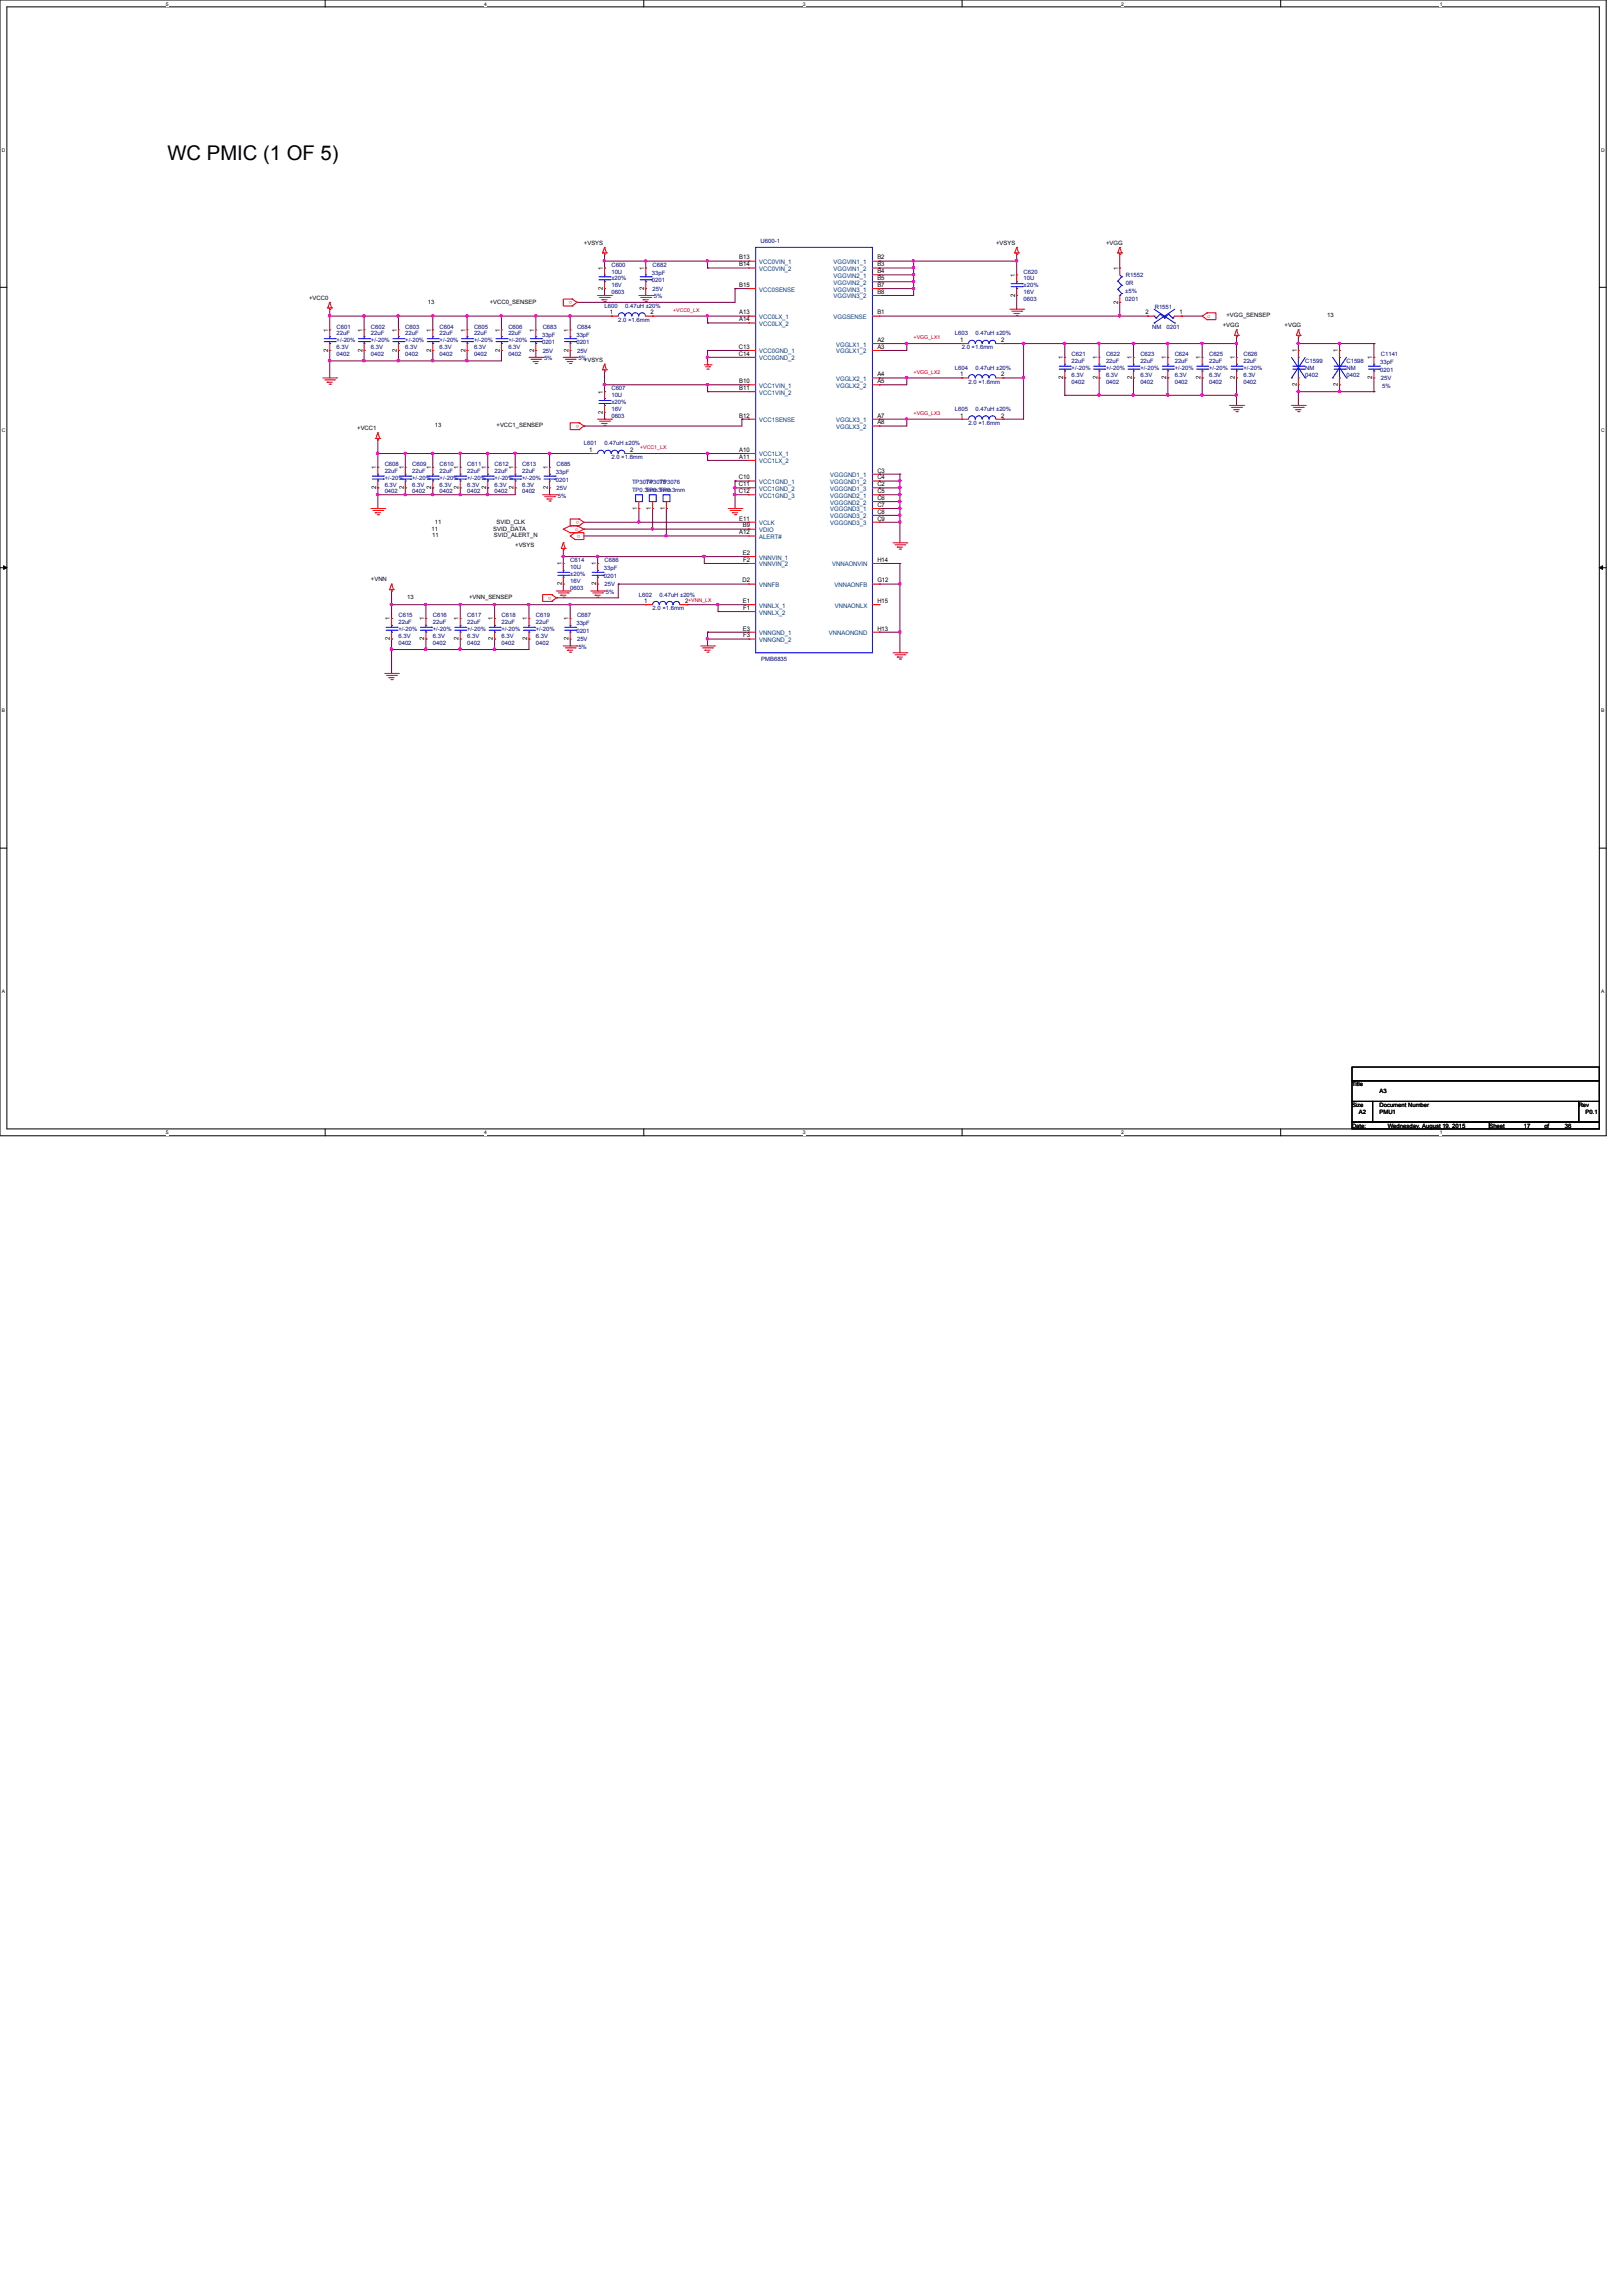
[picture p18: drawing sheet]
<svg xmlns="http://www.w3.org/2000/svg" width="210mm" height="297mm" viewBox="0 0 210 297" stroke-linecap="round" stroke-linejoin="round" font-family="sans-serif">
<defs><g id="words">
<text font-size="2.6" x="21.7" y="20.7">WC PMIC (1 OF 5)</text>
<g font-size=".8">
<text x="75.6" y="31.7">+VSYS</text>
<text x="78" y="34.9" transform="rotate(-90 78 34.9)">1</text>
<text x="83.4" y="34.9" transform="rotate(-90 83.4 34.9)">1</text>
<text x="95.7" y="33.6">B13</text>
<text x="95.7" y="34.5">B14</text>
<text x="113.5" y="33.6">B2</text>
<text x="113.5" y="34.5">B3</text>
<text x="113.5" y="35.3">B4</text>
<text x="128.9" y="31.7">+VSYS</text>
<text x="131.4" y="35.8" transform="rotate(-90 131.4 35.8)">1</text>
<text x="143.1" y="31.7">+VGG</text>
<text x="144.7" y="34.9" transform="rotate(-90 144.7 34.9)">1</text>
<text x="40" y="38.8">+VCC0</text>
<text x="55.4" y="39.3">13</text>
<text x="63.4" y="39.3">+VCC0_SENSEP</text>
<text x="78" y="37.5" transform="rotate(-90 78 37.5)">2</text>
<text x="78.9" y="40.7">1</text>
<text x="83.4" y="37.5" transform="rotate(-90 83.4 37.5)">2</text>
<text x="84.2" y="40.7">2</text>
<text x="95.7" y="37.1">B15</text>
<text x="95.7" y="40.7">A13</text>
<text x="95.7" y="41.6">A14</text>
<text x="113.5" y="36.2">B5</text>
<text x="113.5" y="37.1">B7</text>
<text x="113.5" y="38">B8</text>
<text x="113.5" y="40.7">B1</text>
<text x="131.4" y="38.4" transform="rotate(-90 131.4 38.4)">2</text>
<text x="144.7" y="39.3" transform="rotate(-90 144.7 39.3)">2</text>
<text x="148.3" y="40.7">2</text>
<text x="152.7" y="40.7">1</text>
<text x="158.7" y="41.1">+VGG_SENSEP</text>
<text x="171.7" y="41.1">13</text>
<text x="42.5" y="45.5" transform="rotate(-90 42.5 45.5)">2</text>
<text x="42.5" y="42.9" transform="rotate(-90 42.5 42.9)">1</text>
<text x="46.9" y="45.5" transform="rotate(-90 46.9 45.5)">2</text>
<text x="46.9" y="42.9" transform="rotate(-90 46.9 42.9)">1</text>
<text x="51.4" y="45.5" transform="rotate(-90 51.4 45.5)">2</text>
<text x="51.4" y="42.9" transform="rotate(-90 51.4 42.9)">1</text>
<text x="55.8" y="45.5" transform="rotate(-90 55.8 45.5)">2</text>
<text x="55.8" y="42.9" transform="rotate(-90 55.8 42.9)">1</text>
<text x="60.2" y="45.5" transform="rotate(-90 60.2 45.5)">2</text>
<text x="60.2" y="42.9" transform="rotate(-90 60.2 42.9)">1</text>
<text x="64.7" y="45.5" transform="rotate(-90 64.7 45.5)">2</text>
<text x="64.7" y="42.9" transform="rotate(-90 64.7 42.9)">1</text>
<text x="69.1" y="45.5" transform="rotate(-90 69.1 45.5)">2</text>
<text x="69.1" y="42.9" transform="rotate(-90 69.1 42.9)">1</text>
<text x="73.6" y="45.5" transform="rotate(-90 73.6 45.5)">2</text>
<text x="73.6" y="42.9" transform="rotate(-90 73.6 42.9)">1</text>
<text x="75.6" y="46.8">+VSYS</text>
<text x="95.6" y="45.1">C13</text>
<text x="95.6" y="46">C14</text>
<text x="113.5" y="44.2">A2</text>
<text x="113.5" y="45.1">A3</text>
<text x="124.2" y="44.2">1</text>
<text x="129.5" y="44.2">2</text>
<text x="137.6" y="46.5" transform="rotate(-90 137.6 46.5)">1</text>
<text x="142" y="46.5" transform="rotate(-90 142 46.5)">1</text>
<text x="146.5" y="46.5" transform="rotate(-90 146.5 46.5)">1</text>
<text x="150.9" y="46.5" transform="rotate(-90 150.9 46.5)">1</text>
<text x="155.4" y="46.5" transform="rotate(-90 155.4 46.5)">1</text>
<text x="158.2" y="42.3">+VGG</text>
<text x="159.8" y="46.5" transform="rotate(-90 159.8 46.5)">1</text>
<text x="166.2" y="42.3">+VGG</text>
<text x="167.8" y="45.6" transform="rotate(-90 167.8 45.6)">1</text>
<text x="173.1" y="45.6" transform="rotate(-90 173.1 45.6)">1</text>
<text x="177.6" y="46.5" transform="rotate(-90 177.6 46.5)">1</text>
<text x="78" y="53.5" transform="rotate(-90 78 53.5)">2</text>
<text x="78" y="50.9" transform="rotate(-90 78 50.9)">1</text>
<text x="95.7" y="49.6">B10</text>
<text x="95.7" y="50.5">B11</text>
<text x="113.5" y="48.7">A4</text>
<text x="113.5" y="49.6">A5</text>
<text x="124.2" y="48.7">1</text>
<text x="129.5" y="48.7">2</text>
<text x="137.6" y="49.1" transform="rotate(-90 137.6 49.1)">2</text>
<text x="142" y="49.1" transform="rotate(-90 142 49.1)">2</text>
<text x="146.5" y="49.1" transform="rotate(-90 146.5 49.1)">2</text>
<text x="150.9" y="49.1" transform="rotate(-90 150.9 49.1)">2</text>
<text x="155.4" y="49.1" transform="rotate(-90 155.4 49.1)">2</text>
<text x="159.8" y="49.1" transform="rotate(-90 159.8 49.1)">2</text>
<text x="167.8" y="50" transform="rotate(-90 167.8 50)">2</text>
<text x="173.1" y="50" transform="rotate(-90 173.1 50)">2</text>
<text x="177.6" y="49.1" transform="rotate(-90 177.6 49.1)">2</text>
<text x="46.2" y="55.7">+VCC1</text>
<text x="56.3" y="55.3">13</text>
<text x="64.3" y="55.3">+VCC1_SENSEP</text>
<text x="76.2" y="58.5">1</text>
<text x="81.5" y="58.5">2</text>
<text x="95.7" y="54">B12</text>
<text x="95.7" y="58.5">A10</text>
<text x="95.7" y="59.4">A11</text>
<text x="113.5" y="54">A7</text>
<text x="113.5" y="54.9">A8</text>
<text x="124.2" y="54">1</text>
<text x="129.5" y="54">2</text>
<text x="48.7" y="63.3" transform="rotate(-90 48.7 63.3)">2</text>
<text x="48.7" y="60.7" transform="rotate(-90 48.7 60.7)">1</text>
<text x="52.2" y="63.3" transform="rotate(-90 52.2 63.3)">2</text>
<text x="52.2" y="60.7" transform="rotate(-90 52.2 60.7)">1</text>
<text x="55.8" y="63.3" transform="rotate(-90 55.8 63.3)">2</text>
<text x="55.8" y="60.7" transform="rotate(-90 55.8 60.7)">1</text>
<text x="59.4" y="63.3" transform="rotate(-90 59.4 63.3)">2</text>
<text x="59.4" y="60.7" transform="rotate(-90 59.4 60.7)">1</text>
<text x="62.9" y="63.3" transform="rotate(-90 62.9 63.3)">2</text>
<text x="62.9" y="60.7" transform="rotate(-90 62.9 60.7)">1</text>
<text x="66.5" y="63.3" transform="rotate(-90 66.5 63.3)">2</text>
<text x="66.5" y="60.7" transform="rotate(-90 66.5 60.7)">1</text>
<text x="70.9" y="63.3" transform="rotate(-90 70.9 63.3)">2</text>
<text x="70.9" y="60.7" transform="rotate(-90 70.9 60.7)">1</text>
<text x="82.5" y="66" transform="rotate(-90 82.5 66)">1</text>
<text x="84.2" y="66" transform="rotate(-90 84.2 66)">1</text>
<text x="86" y="66" transform="rotate(-90 86 66)">1</text>
<text x="95.6" y="62">C10</text>
<text x="95.6" y="62.9">C11</text>
<text x="95.6" y="63.8">C12</text>
<text x="113.5" y="61.1">C3</text>
<text x="113.5" y="62">C4</text>
<text x="113.5" y="62.9">C2</text>
<text x="113.5" y="63.8">C5</text>
<text x="113.5" y="64.7">C6</text>
<text x="113.5" y="65.6">C7</text>
<text x="55.8" y="68.7">11</text>
<text x="55.9" y="69.4">11</text>
<text x="56.3" y="67.7">11</text>
<text x="63.8" y="68.7">SVID_DATA</text>
<text x="63.9" y="69.4">SVID_ALERT_N</text>
<text x="64.3" y="67.7">SVID_CLK</text>
<text x="66.7" y="70.8">+VSYS</text>
<text x="95.7" y="67.4">E11</text>
<text x="95.7" y="69.1">A12</text>
<text x="96.1" y="68.2">B9</text>
<text x="96.1" y="71.8">E2</text>
<text x="113.5" y="66.5">C8</text>
<text x="113.5" y="67.4">C9</text>
<text x="48" y="75.2">+VNN</text>
<text x="52.7" y="77.5">13</text>
<text x="60.7" y="77.5">+VNN_SENSEP</text>
<text x="72.7" y="75.7" transform="rotate(-90 72.7 75.7)">2</text>
<text x="72.7" y="73.2" transform="rotate(-90 72.7 73.2)">1</text>
<text x="77.1" y="75.7" transform="rotate(-90 77.1 75.7)">2</text>
<text x="77.1" y="73.2" transform="rotate(-90 77.1 73.2)">1</text>
<text x="96.1" y="75.4">D2</text>
<text x="96.2" y="72.7">F2</text>
<text x="113.5" y="72.7">H14</text>
<text x="113.5" y="75.4">G12</text>
<text x="50.5" y="82.8" transform="rotate(-90 50.5 82.8)">2</text>
<text x="50.5" y="80.3" transform="rotate(-90 50.5 80.3)">1</text>
<text x="54.9" y="82.8" transform="rotate(-90 54.9 82.8)">2</text>
<text x="54.9" y="80.3" transform="rotate(-90 54.9 80.3)">1</text>
<text x="59.4" y="82.8" transform="rotate(-90 59.4 82.8)">2</text>
<text x="59.4" y="80.3" transform="rotate(-90 59.4 80.3)">1</text>
<text x="63.8" y="82.8" transform="rotate(-90 63.8 82.8)">2</text>
<text x="63.8" y="80.3" transform="rotate(-90 63.8 80.3)">1</text>
<text x="68.2" y="82.8" transform="rotate(-90 68.2 82.8)">2</text>
<text x="68.2" y="80.3" transform="rotate(-90 68.2 80.3)">1</text>
<text x="73.6" y="82.8" transform="rotate(-90 73.6 82.8)">2</text>
<text x="73.6" y="80.3" transform="rotate(-90 73.6 80.3)">1</text>
<text x="83.4" y="78">1</text>
<text x="88.6" y="78">2</text>
<text x="96.1" y="78">E1</text>
<text x="96.1" y="81.6">E3</text>
<text x="96.2" y="78.9">F1</text>
<text x="96.2" y="82.5">F3</text>
<text x="113.5" y="78">H15</text>
<text x="113.5" y="81.6">H13</text>
<text x="175" y="140.5">Title</text>
<text x="175" y="143.2">Size</text>
<text x="178.5" y="143.2">Document Number</text>
<text x="178.5" y="141.4">A3</text>
<text x="204.3" y="143.2">Rev</text>
<text x="175" y="145.9">Date:</text>
<text x="175.9" y="144.1">A2</text>
<text x="178.5" y="144.1">PMU1</text>
<text x="179.6" y="145.9">Wednesday, August 19, 2015</text>
<text x="192.7" y="145.9">Sheet</text>
<text x="197.2" y="145.9">17</text>
<text x="199.9" y="145.9">of</text>
<text x="202.5" y="145.9">36</text>
<text x="205.2" y="144.1">P0.1</text>
</g>
<g font-size=".8" fill="#000080">
<text x="79.1" y="34.5">C600</text>
<text x="79.1" y="35.4">10U</text>
<text x="84.4" y="35.6">33pF</text>
<text x="84.5" y="34.5">C682</text>
<text x="98.4" y="31.5">U600-1</text>
<text x="132.5" y="35.4">C620</text>
<text x="145.7" y="35.9">R1552</text>
<text x="78.2" y="39.8">L600</text>
<text x="79.1" y="38.1">0603</text>
<text x="79.1" y="37.2">16V</text>
<text x="79.1" y="36.3">±20%</text>
<text x="80" y="41.6">2.0 ×1.6mm</text>
<text x="80.9" y="39.8">0.47uH ±20%</text>
<text x="84.4" y="36.5">0201</text>
<text x="84.5" y="37.6">25V</text>
<text x="84.6" y="38.6">5%</text>
<text x="132.5" y="36.3">10U</text>
<text x="132.5" y="38.9">0603</text>
<text x="132.5" y="38.1">16V</text>
<text x="132.5" y="37.2">±20%</text>
<text x="145.6" y="37.9">±5%</text>
<text x="145.6" y="38.9">0201</text>
<text x="145.7" y="36.9">0R</text>
<text x="149.4" y="39.9">R1551</text>
<text x="43.6" y="42.5">C601</text>
<text x="43.6" y="43.4">22uF</text>
<text x="43.6" y="46.1">0402</text>
<text x="43.6" y="45.2">6.3V</text>
<text x="43.6" y="44.3">+/-20%</text>
<text x="48" y="42.5">C602</text>
<text x="48" y="43.4">22uF</text>
<text x="48" y="46.1">0402</text>
<text x="48" y="45.2">6.3V</text>
<text x="48" y="44.3">+/-20%</text>
<text x="52.5" y="42.5">C603</text>
<text x="52.5" y="43.4">22uF</text>
<text x="52.5" y="46.1">0402</text>
<text x="52.5" y="45.2">6.3V</text>
<text x="52.5" y="44.3">+/-20%</text>
<text x="56.9" y="42.5">C604</text>
<text x="56.9" y="43.4">22uF</text>
<text x="56.9" y="46.1">0402</text>
<text x="56.9" y="45.2">6.3V</text>
<text x="56.9" y="44.3">+/-20%</text>
<text x="61.3" y="42.5">C605</text>
<text x="61.3" y="43.4">22uF</text>
<text x="61.3" y="46.1">0402</text>
<text x="61.3" y="45.2">6.3V</text>
<text x="61.3" y="44.3">+/-20%</text>
<text x="65.8" y="42.5">C606</text>
<text x="65.8" y="43.4">22uF</text>
<text x="65.8" y="46.1">0402</text>
<text x="65.8" y="45.2">6.3V</text>
<text x="65.8" y="44.3">+/-20%</text>
<text x="70.1" y="43.6">33pF</text>
<text x="70.1" y="44.5">0201</text>
<text x="70.2" y="42.5">C683</text>
<text x="70.2" y="45.6">25V</text>
<text x="70.4" y="46.6">5%</text>
<text x="74.6" y="43.6">33pF</text>
<text x="74.6" y="44.5">0201</text>
<text x="74.7" y="42.5">C684</text>
<text x="74.7" y="45.6">25V</text>
<text x="74.8" y="46.6">5%</text>
<text x="123.6" y="47.8">L604</text>
<text x="123.6" y="43.4">L603</text>
<text x="124.5" y="45.2">2.0 ×1.6mm</text>
<text x="126.2" y="47.8">0.47uH ±20%</text>
<text x="126.2" y="43.4">0.47uH ±20%</text>
<text x="138.7" y="46.1">C621</text>
<text x="138.7" y="46.9">22uF</text>
<text x="138.7" y="47.8">+/-20%</text>
<text x="143.1" y="46.1">C622</text>
<text x="143.1" y="46.9">22uF</text>
<text x="143.1" y="47.8">+/-20%</text>
<text x="147.6" y="46.1">C623</text>
<text x="147.6" y="46.9">22uF</text>
<text x="147.6" y="47.8">+/-20%</text>
<text x="149.1" y="42.5">NM</text>
<text x="151" y="42.6">0201</text>
<text x="152" y="46.1">C624</text>
<text x="152" y="46.9">22uF</text>
<text x="152" y="47.8">+/-20%</text>
<text x="156.5" y="46.1">C625</text>
<text x="156.5" y="46.9">22uF</text>
<text x="156.5" y="47.8">+/-20%</text>
<text x="160.9" y="46.1">C626</text>
<text x="160.9" y="46.9">22uF</text>
<text x="160.9" y="47.8">+/-20%</text>
<text x="168.9" y="46.9">C1599</text>
<text x="168.9" y="47.8">NM</text>
<text x="174.2" y="46.9">C1598</text>
<text x="174.2" y="47.8">NM</text>
<text x="178.6" y="47.1">33pF</text>
<text x="178.7" y="46.1">C1141</text>
<text x="79.1" y="50.5">C607</text>
<text x="79.1" y="51.4">10U</text>
<text x="79.1" y="53.2">16V</text>
<text x="79.1" y="52.3">±20%</text>
<text x="123.6" y="53.2">L605</text>
<text x="125.3" y="49.6">2.0 ×1.6mm</text>
<text x="126.2" y="53.2">0.47uH ±20%</text>
<text x="138.7" y="49.6">0402</text>
<text x="138.7" y="48.7">6.3V</text>
<text x="143.1" y="49.6">0402</text>
<text x="143.1" y="48.7">6.3V</text>
<text x="147.6" y="49.6">0402</text>
<text x="147.6" y="48.7">6.3V</text>
<text x="152" y="49.6">0402</text>
<text x="152" y="48.7">6.3V</text>
<text x="156.5" y="49.6">0402</text>
<text x="156.5" y="48.7">6.3V</text>
<text x="160.9" y="49.6">0402</text>
<text x="160.9" y="48.7">6.3V</text>
<text x="168.9" y="48.7">0402</text>
<text x="174.2" y="48.7">0402</text>
<text x="178.6" y="48.1">0201</text>
<text x="178.7" y="49.2">25V</text>
<text x="178.9" y="50.2">5%</text>
<text x="75.6" y="57.6">L601</text>
<text x="78.2" y="57.6">0.47uH ±20%</text>
<text x="79.1" y="59.4">2.0 ×1.6mm</text>
<text x="79.1" y="54.1">0603</text>
<text x="125.3" y="54.9">2.0 ×1.6mm</text>
<text x="49.8" y="60.3">C608</text>
<text x="49.8" y="61.2">22uF</text>
<text x="49.8" y="63.8">0402</text>
<text x="49.8" y="62.9">6.3V</text>
<text x="49.8" y="62.1">+/-20%</text>
<text x="53.3" y="60.3">C609</text>
<text x="53.3" y="61.2">22uF</text>
<text x="53.3" y="63.8">0402</text>
<text x="53.3" y="62.9">6.3V</text>
<text x="53.3" y="62.1">+/-20%</text>
<text x="56.9" y="60.3">C610</text>
<text x="56.9" y="61.2">22uF</text>
<text x="56.9" y="63.8">0402</text>
<text x="56.9" y="62.9">6.3V</text>
<text x="56.9" y="62.1">+/-20%</text>
<text x="60.5" y="60.3">C611</text>
<text x="60.5" y="61.2">22uF</text>
<text x="60.5" y="63.8">0402</text>
<text x="60.5" y="62.9">6.3V</text>
<text x="60.5" y="62.1">+/-20%</text>
<text x="64" y="60.3">C612</text>
<text x="64" y="61.2">22uF</text>
<text x="64" y="63.8">0402</text>
<text x="64" y="62.9">6.3V</text>
<text x="64" y="62.1">+/-20%</text>
<text x="67.6" y="60.3">C613</text>
<text x="67.6" y="61.2">22uF</text>
<text x="67.6" y="63.8">0402</text>
<text x="67.6" y="62.9">6.3V</text>
<text x="67.6" y="62.1">+/-20%</text>
<text x="71.9" y="61.3">33pF</text>
<text x="71.9" y="62.3">0201</text>
<text x="72" y="60.3">C685</text>
<text x="72" y="63.4">25V</text>
<text x="72.2" y="64.4">5%</text>
<text x="81.8" y="62.6">TP3074</text>
<text x="81.8" y="63.7">TP0.3mm TP0.3mm</text>
<text x="83.6" y="62.6">TP3075</text>
<text x="83.6" y="63.7">TP0.3mm</text>
<text x="85.3" y="62.6">TP3076</text>
<text x="73.8" y="72.7">C614</text>
<text x="73.8" y="73.6">10U</text>
<text x="73.8" y="76.3">0603</text>
<text x="73.8" y="75.4">16V</text>
<text x="73.8" y="74.5">±20%</text>
<text x="78.1" y="73.8">33pF</text>
<text x="78.1" y="74.8">0201</text>
<text x="78.2" y="72.7">C686</text>
<text x="78.2" y="75.9">25V</text>
<text x="78.4" y="76.8">5%</text>
<text x="82.7" y="77.2">L602</text>
<text x="85.3" y="77.2">0.47uH ±20%</text>
<text x="51.6" y="79.8">C615</text>
<text x="51.6" y="80.7">22uF</text>
<text x="51.6" y="83.4">0402</text>
<text x="51.6" y="82.5">6.3V</text>
<text x="51.6" y="81.6">+/-20%</text>
<text x="56" y="79.8">C616</text>
<text x="56" y="80.7">22uF</text>
<text x="56" y="83.4">0402</text>
<text x="56" y="82.5">6.3V</text>
<text x="56" y="81.6">+/-20%</text>
<text x="60.5" y="79.8">C617</text>
<text x="60.5" y="80.7">22uF</text>
<text x="60.5" y="83.4">0402</text>
<text x="60.5" y="82.5">6.3V</text>
<text x="60.5" y="81.6">+/-20%</text>
<text x="64.9" y="79.8">C618</text>
<text x="64.9" y="80.7">22uF</text>
<text x="64.9" y="83.4">0402</text>
<text x="64.9" y="82.5">6.3V</text>
<text x="64.9" y="81.6">+/-20%</text>
<text x="69.3" y="79.8">C619</text>
<text x="69.3" y="80.7">22uF</text>
<text x="69.3" y="83.4">0402</text>
<text x="69.3" y="82.5">6.3V</text>
<text x="69.3" y="81.6">+/-20%</text>
<text x="74.6" y="80.9">33pF</text>
<text x="74.6" y="81.9">0201</text>
<text x="74.7" y="79.8">C687</text>
<text x="74.7" y="83">25V</text>
<text x="74.8" y="83.9">5%</text>
<text x="84.5" y="79">2.0 ×1.6mm</text>
<text x="98.5" y="85.5">PMB6835</text>
</g>
<g font-size=".8" fill="#004080">
<text x="98.3" y="34.2">VCC0VIN_1</text>
<text x="98.3" y="35.1">VCC0VIN_2</text>
<text x="107.9" y="34.2">VGGVIN1_1</text>
<text x="107.9" y="35.1">VGGVIN1_2</text>
<text x="107.9" y="35.9">VGGVIN2_1</text>
<text x="98.3" y="37.7">VCC0SENSE</text>
<text x="98.3" y="41.3">VCC0LX_1</text>
<text x="107.9" y="36.8">VGGVIN2_2</text>
<text x="107.9" y="37.7">VGGVIN3_1</text>
<text x="107.9" y="38.6">VGGVIN3_2</text>
<text x="107.9" y="41.3">VGGSENSE</text>
<text x="98.3" y="42.2">VCC0LX_2</text>
<text x="98.3" y="45.7">VCC0GND_1</text>
<text x="98.3" y="46.6">VCC0GND_2</text>
<text x="108.2" y="44.8">VGGLX1_1</text>
<text x="108.2" y="45.7">VGGLX1_2</text>
<text x="98.3" y="50.2">VCC1VIN_1</text>
<text x="98.3" y="51.1">VCC1VIN_2</text>
<text x="108.2" y="49.3">VGGLX2_1</text>
<text x="108.2" y="50.2">VGGLX2_2</text>
<text x="98.3" y="54.6">VCC1SENSE</text>
<text x="98.3" y="59.1">VCC1LX_1</text>
<text x="98.3" y="59.9">VCC1LX_2</text>
<text x="108.2" y="54.6">VGGLX3_1</text>
<text x="108.2" y="55.5">VGGLX3_2</text>
<text x="98.3" y="62.6">VCC1GND_1</text>
<text x="98.3" y="63.5">VCC1GND_2</text>
<text x="98.3" y="64.4">VCC1GND_3</text>
<text x="107.4" y="61.7">VGGGND1_1</text>
<text x="107.4" y="62.6">VGGGND1_2</text>
<text x="107.4" y="63.5">VGGGND1_3</text>
<text x="107.4" y="64.4">VGGGND2_1</text>
<text x="107.4" y="65.3">VGGGND2_2</text>
<text x="98.3" y="67.9">VCLK</text>
<text x="98.3" y="68.8">VDIO</text>
<text x="98.3" y="69.7">ALERT#</text>
<text x="107.4" y="66.2">VGGGND3_1</text>
<text x="107.4" y="67.1">VGGGND3_2</text>
<text x="107.4" y="67.9">VGGGND3_3</text>
<text x="98.3" y="72.4">VNNVIN_1</text>
<text x="98.3" y="73.3">VNNVIN_2</text>
<text x="98.3" y="75.9">VNNFB</text>
<text x="107.7" y="73.3">VNNAONVIN</text>
<text x="108" y="75.9">VNNAONFB</text>
<text x="98.3" y="78.6">VNNLX_1</text>
<text x="98.3" y="79.5">VNNLX_2</text>
<text x="98.3" y="82.2">VNNGND_1</text>
<text x="98.3" y="83.1">VNNGND_2</text>
<text x="107.3" y="82.2">VNNAONGND</text>
<text x="108" y="78.6">VNNAONLX</text>
</g>
<g font-size=".8" fill="#f00">
<text x="74" y="38.9" transform="rotate(-180 74 38.9)">o</text>
<text x="156.2" y="41.1">o</text>
<text x="74.9" y="54.9" transform="rotate(-180 74.9 54.9)">o</text>
<text x="74.4" y="68.7">o</text>
<text x="74.9" y="67.4" transform="rotate(-180 74.9 67.4)">o</text>
<text x="75.1" y="69.2" transform="rotate(-180 75.1 69.2)">o</text>
<text x="71.4" y="77.2" transform="rotate(-180 71.4 77.2)">o</text>
</g>
<g font-size=".7" fill="#f00">
<text x="87.1" y="40.3">+VCC0_LX</text>
<text x="118.2" y="43.9">+VGG_LX1</text>
<text x="118.2" y="48.3">+VGG_LX2</text>
<text x="118.2" y="53.7">+VGG_LX3</text>
<text x="82.8" y="58.1">+VCC1_LX</text>
<text x="89.1" y="77.9">+VNN_LX</text>
</g>
<g font-size=".6">
<text x="21.5" y=".7">5</text>
<text x="62.7" y=".7">4</text>
<text x="103.9" y=".7">3</text>
<text x="145.1" y=".7">2</text>
<text x="186.3" y=".7">1</text>
<text x=".3" y="19.6">D</text>
<text x="207.2" y="19.6">D</text>
<text x=".3" y="55.9">C</text>
<text x="207.2" y="55.9">C</text>
<text x=".3" y="92.2">B</text>
<text x="207.2" y="92.2">B</text>
<text x=".3" y="128.4">A</text>
<text x="207.2" y="128.4">A</text>
<text x="21.5" y="146.8">5</text>
<text x="62.7" y="146.8">4</text>
<text x="103.9" y="146.8">3</text>
<text x="145.1" y="146.8">2</text>
<text x="186.3" y="146.8">1</text>
</g>
</g></defs>
<path d="M0 0h207.9v146.9h-207.9zM.9 .9h206.1v145.1h-206.1z" fill="none" stroke="#000" stroke-width=".13"/>
<g fill="#fff">
<path d="M21.5 .1h.3v.7h-.3z"/>
<path d="M21.5 146.2h.3v.7h-.3z"/>
</g>
<path d="M42.1 0v.9M42.1 146v.9" fill="none" stroke="#000" stroke-width=".13"/>
<g fill="#fff">
<path d="M62.7 .1h.3v.7h-.3z"/>
<path d="M62.7 146.2h.3v.7h-.3z"/>
</g>
<path d="M83.3 0v.9M83.3 146v.9" fill="none" stroke="#000" stroke-width=".13"/>
<g fill="#fff">
<path d="M103.9 .1h.3v.7h-.3z"/>
<path d="M103.9 146.2h.3v.7h-.3z"/>
</g>
<path d="M124.5 0v.9M124.5 146v.9" fill="none" stroke="#000" stroke-width=".13"/>
<g fill="#fff">
<path d="M145.1 .1h.3v.7h-.3z"/>
<path d="M145.1 146.2h.3v.7h-.3z"/>
</g>
<path d="M165.7 0v.9M165.7 146v.9" fill="none" stroke="#000" stroke-width=".13"/>
<g fill="#fff">
<path d="M186.3 .1h.3v.7h-.3z"/>
<path d="M186.3 146.2h.3v.7h-.3z"/>
<path d="M.3 19h.4v.7h-.4z"/>
<path d="M207.2 19h.5v.7h-.5z"/>
<path d="M.3 55.3h.4v.7h-.4z"/>
<path d="M207.2 55.3h.5v.7h-.5z"/>
</g>
<path d="M0 37.2h.9M207 37.2h.9" fill="none" stroke="#000" stroke-width=".13"/>
<g fill="#fff">
<path d="M.3 91.6h.4v.7h-.4z"/>
<path d="M207.2 91.6h.4v.7h-.4z"/>
</g>
<path d="M0 73.4h.9M.5 73.2l.4 .2-.4 .3zM207 73.4l.4-.2v.5zM207 73.4h.9" fill="none" stroke="#000" stroke-width=".13"/>
<path d="M.5 73.2l.4 .2-.4 .3zM207 73.4l.4-.2v.5z" fill="#000"/>
<g fill="#fff">
<path d="M.3 127.8h.3v.8h-.3z"/>
<path d="M207.2 127.8h.4v.8h-.4z"/>
</g>
<path d="M0 109.7h.9M207 109.7h.9" fill="none" stroke="#000" stroke-width=".13"/>
<path d="M116.5 72.9h.1M116.5 72.9v2.7" fill="none" stroke="#800040" stroke-width=".13"/>
<path d="M116.3 75.4h.2v.2h-.2z" fill-rule="evenodd" fill="#f0f"/>
<path d="M116.3 75.4h.2v.2h-.2z" fill="none" stroke="#f0f" stroke-width=".13"/>
<path d="M113.8 72.9h.1M113.8 75.6h.1M113.8 72.9h2.7M113.8 75.6h2.7M116.5 75.6h.1M116.5 75.6v8.9M113.8 81.8h.1M113.8 81.8h2.7M116.5 81.8h.1" fill="none" stroke="#800040" stroke-width=".13"/>
<path d="M116.3 81.7h.2v.2h-.2z" fill-rule="evenodd" fill="#f0f"/>
<path d="M116.3 81.7h.2v.2h-.2z" fill="none" stroke="#f0f" stroke-width=".13"/>
<path d="M113.8 61.3h.1M113.8 61.3h2.7M116.5 61.3h.1M116.5 61.3v.9" fill="none" stroke="#800040" stroke-width=".13"/>
<path d="M116.3 62.1h.2v.2h-.2z" fill-rule="evenodd" fill="#f0f"/>
<path d="M116.3 62.1h.2v.2h-.2z" fill="none" stroke="#f0f" stroke-width=".13"/>
<path d="M113.8 67.6h.1M113.8 66.7h.1M113.8 66.7h2.7M116.5 66.7h.1M116.5 66.7v.9h-2.7" fill="none" stroke="#800040" stroke-width=".13"/>
<path d="M116.3 67.4h.2v.2h-.2z" fill-rule="evenodd" fill="#f0f"/>
<path d="M116.3 67.4h.2v.2h-.2z" fill="none" stroke="#f0f" stroke-width=".13"/>
<path d="M116.3 66.5h.2v.2h-.2z" fill-rule="evenodd" fill="#f0f"/>
<path d="M116.3 66.5h.2v.2h-.2z" fill="none" stroke="#f0f" stroke-width=".13"/>
<path d="M113.8 65.8h.1M113.8 64.9h.1M113.8 65.8h2.7M113.8 64.9h2.7M116.5 65.8h.1M116.5 64.9h.1M116.5 64.9v1.8" fill="none" stroke="#800040" stroke-width=".13"/>
<path d="M116.3 65.6h.2v.3h-.2z" fill-rule="evenodd" fill="#f0f"/>
<path d="M116.3 65.6h.2v.3h-.2z" fill="none" stroke="#f0f" stroke-width=".13"/>
<path d="M116.3 64.8h.2v.2h-.2z" fill-rule="evenodd" fill="#f0f"/>
<path d="M116.3 64.8h.2v.2h-.2z" fill="none" stroke="#f0f" stroke-width=".13"/>
<path d="M113.8 64h.1M113.8 64h2.7" fill="none" stroke="#800040" stroke-width=".13"/>
<path d="M116.3 63.9h.2v.2h-.2z" fill-rule="evenodd" fill="#f0f"/>
<path d="M116.3 63.9h.2v.2h-.2z" fill="none" stroke="#f0f" stroke-width=".13"/>
<path d="M113.8 63.1h.1M113.8 62.2h.1M113.8 63.1h2.7M113.8 62.2h2.7M116.5 64h.1M116.5 63.1h.1M116.5 62.2h.1M116.5 62.2v2.7" fill="none" stroke="#800040" stroke-width=".13"/>
<path d="M116.3 63h.2v.2h-.2z" fill-rule="evenodd" fill="#f0f"/>
<path d="M116.3 63h.2v.2h-.2z" fill="none" stroke="#f0f" stroke-width=".13"/>
<path d="M129.8 54.2h.1M129.8 48.9h.1M129.8 48.9h2.7M132.5 48.9h.1M132.5 48.9v5.3h-2.7M116.5 67.6h.1M116.5 67.6v2.6" fill="none" stroke="#800040" stroke-width=".13"/>
<path d="M132.3 48.8h.2v.2h-.2z" fill-rule="evenodd" fill="#f0f"/>
<path d="M132.3 48.8h.2v.2h-.2z" fill="none" stroke="#f0f" stroke-width=".13"/>
<path d="M129.8 44.4h.1M129.8 44.4h2.7" fill="none" stroke="#800040" stroke-width=".13"/>
<path d="M132.3 44.3h.2v.2h-.2z" fill-rule="evenodd" fill="#f0f"/>
<path d="M132.3 44.3h.2v.2h-.2z" fill="none" stroke="#f0f" stroke-width=".13"/>
<path d="M132.5 44.4h.1M132.5 44.4v4.5M132.5 44.4h5.3M137.8 44.4h.1M137.8 44.4v1.8" fill="none" stroke="#800040" stroke-width=".13"/>
<path d="M137.7 44.3h.2v.2h-.2z" fill-rule="evenodd" fill="#f0f"/>
<path d="M137.7 44.3h.2v.2h-.2z" fill="none" stroke="#f0f" stroke-width=".13"/>
<path d="M137.8 44.4h.1M137.8 44.4h8.9M142.2 44.4h.1M142.2 44.4v1.8M146.7 44.4h.1M146.7 44.4v1.8" fill="none" stroke="#800040" stroke-width=".13"/>
<path d="M146.5 44.3h.3v.2h-.3z" fill-rule="evenodd" fill="#f0f"/>
<path d="M146.5 44.3h.3v.2h-.3z" fill="none" stroke="#f0f" stroke-width=".13"/>
<path d="M142.1 44.3h.2v.2h-.2z" fill-rule="evenodd" fill="#f0f"/>
<path d="M142.1 44.3h.2v.2h-.2z" fill="none" stroke="#f0f" stroke-width=".13"/>
<path d="M146.7 44.4h.1M146.7 44.4h8.9M151.1 44.4h.1M151.1 44.4v1.8M155.6 44.4h.1M155.6 44.4v1.8" fill="none" stroke="#800040" stroke-width=".13"/>
<path d="M151 44.3h.2v.2h-.2z" fill-rule="evenodd" fill="#f0f"/>
<path d="M151 44.3h.2v.2h-.2z" fill="none" stroke="#f0f" stroke-width=".13"/>
<path d="M155.6 44.4h.1M155.6 44.4h4.4M160 44.4h.1M160 44.4v1.8" fill="none" stroke="#800040" stroke-width=".13"/>
<path d="M159.9 44.3h.2v.2h-.2z" fill-rule="evenodd" fill="#f0f"/>
<path d="M159.9 44.3h.2v.2h-.2z" fill="none" stroke="#f0f" stroke-width=".13"/>
<path d="M155.4 44.3h.2v.2h-.2z" fill-rule="evenodd" fill="#f0f"/>
<path d="M155.4 44.3h.2v.2h-.2z" fill="none" stroke="#f0f" stroke-width=".13"/>
<path d="M113.8 45.3h.1M113.8 44.4h.1M113.8 44.4h10.7M117.3 44.4h.1M117.3 44.4v.9h-3.5M160 43.6h.1M160 43.6v.8" fill="none" stroke="#800040" stroke-width=".13"/>
<path d="M117.2 44.3h.2v.2h-.2z" fill-rule="evenodd" fill="#f0f"/>
<path d="M117.2 44.3h.2v.2h-.2z" fill="none" stroke="#f0f" stroke-width=".13"/>
<path d="M113.8 49.8h.1M113.8 48.9h.1M113.8 48.9h10.7M117.3 48.9h.1M117.3 48.9v.9h-3.5M124.5 48.9h.1" fill="none" stroke="#800040" stroke-width=".13"/>
<path d="M117.2 48.8h.2v.2h-.2z" fill-rule="evenodd" fill="#f0f"/>
<path d="M117.2 48.8h.2v.2h-.2z" fill="none" stroke="#f0f" stroke-width=".13"/>
<path d="M113.8 54.2h.1M113.8 54.2h10.7M117.3 54.2h.1M117.3 54.2v.9M124.5 54.2h.1" fill="none" stroke="#800040" stroke-width=".13"/>
<path d="M117.2 54.1h.2v.2h-.2z" fill-rule="evenodd" fill="#f0f"/>
<path d="M117.2 54.1h.2v.2h-.2z" fill="none" stroke="#f0f" stroke-width=".13"/>
<path d="M137.8 48.9h.1M137.8 51.1h.1M137.8 48.9v2.2M137.8 51.1h8.9M142.2 51.1h.1" fill="none" stroke="#800040" stroke-width=".13"/>
<path d="M146.5 51h.3v.2h-.3z" fill-rule="evenodd" fill="#f0f"/>
<path d="M146.5 51h.3v.2h-.3z" fill="none" stroke="#f0f" stroke-width=".13"/>
<path d="M142.1 51h.2v.2h-.2z" fill-rule="evenodd" fill="#f0f"/>
<path d="M142.1 51h.2v.2h-.2z" fill="none" stroke="#f0f" stroke-width=".13"/>
<path d="M142.2 48.9h.1M142.2 48.9v2.2M146.7 51.1h.1M146.7 48.9h.1M146.7 48.9v2.2M151.1 51.1h.1M151.1 48.9h.1M151.1 48.9v2.2M155.6 48.9h.1M155.6 48.9v2.2h-8.9" fill="none" stroke="#800040" stroke-width=".13"/>
<path d="M151 51h.2v.2h-.2z" fill-rule="evenodd" fill="#f0f"/>
<path d="M151 51h.2v.2h-.2z" fill="none" stroke="#f0f" stroke-width=".13"/>
<path d="M155.6 51.1h.1M155.6 51.1h4.4M160 51.1h.1M160 51.1v1.4" fill="none" stroke="#800040" stroke-width=".13"/>
<path d="M159.9 51h.2v.2h-.2z" fill-rule="evenodd" fill="#f0f"/>
<path d="M159.9 51h.2v.2h-.2z" fill="none" stroke="#f0f" stroke-width=".13"/>
<path d="M155.4 51h.2v.2h-.2z" fill-rule="evenodd" fill="#f0f"/>
<path d="M155.4 51h.2v.2h-.2z" fill="none" stroke="#f0f" stroke-width=".13"/>
<path d="M113.8 55.1h.1M113.8 55.1h3.5M113.8 40.9h31.1M144.9 40.9h.1M160 48.9h.1M160 48.9v2.2" fill="none" stroke="#800040" stroke-width=".13"/>
<path d="M144.8 40.8h.2v.2h-.2z" fill-rule="evenodd" fill="#f0f"/>
<path d="M144.8 40.8h.2v.2h-.2z" fill="none" stroke="#f0f" stroke-width=".13"/>
<path d="M113.8 37.3h.1M113.8 37.3h4.4M118.2 37.3h.1M118.2 37.3v.9" fill="none" stroke="#800040" stroke-width=".13"/>
<path d="M118.1 37.2h.2v.2h-.2z" fill-rule="evenodd" fill="#f0f"/>
<path d="M118.1 37.2h.2v.2h-.2z" fill="none" stroke="#f0f" stroke-width=".13"/>
<path d="M113.8 38.2h.1M113.8 36.4h.1M113.8 38.2h4.4M113.8 36.4h4.4" fill="none" stroke="#800040" stroke-width=".13"/>
<path d="M118.1 36.3h.2v.2h-.2z" fill-rule="evenodd" fill="#f0f"/>
<path d="M118.1 36.3h.2v.2h-.2z" fill="none" stroke="#f0f" stroke-width=".13"/>
<path d="M113.8 35.6h.1M113.8 35.6h4.4M118.2 36.4h.1M118.2 36.4v.9" fill="none" stroke="#800040" stroke-width=".13"/>
<path d="M118.1 35.4h.2v.2h-.2z" fill-rule="evenodd" fill="#f0f"/>
<path d="M118.1 35.4h.2v.2h-.2z" fill="none" stroke="#f0f" stroke-width=".13"/>
<path d="M113.8 34.7h.1M113.8 34.7h4.4M118.2 35.6h.1M118.2 35.6v.8" fill="none" stroke="#800040" stroke-width=".13"/>
<path d="M118.1 34.5h.2v.2h-.2z" fill-rule="evenodd" fill="#f0f"/>
<path d="M118.1 34.5h.2v.2h-.2z" fill="none" stroke="#f0f" stroke-width=".13"/>
<path d="M113.8 33.8h.1M113.8 33.8h17.8M118.2 34.7h.1M118.2 33.8h.1M118.2 33.8v1.8" fill="none" stroke="#800040" stroke-width=".13"/>
<path d="M131.4 33.6h.2v.3h-.2z" fill-rule="evenodd" fill="#f0f"/>
<path d="M131.4 33.6h.2v.3h-.2z" fill="none" stroke="#f0f" stroke-width=".13"/>
<path d="M118.1 33.6h.2v.3h-.2z" fill-rule="evenodd" fill="#f0f"/>
<path d="M118.1 33.6h.2v.3h-.2z" fill="none" stroke="#f0f" stroke-width=".13"/>
<g fill="none" stroke="#800040" stroke-width=".13">
<path d="M74.7 39.1h.1M74.7 39.1h20.4M78.2 33.8h.1M78.2 32.9v.9M91.6 34.7h.1M91.6 33.8h.1M91.6 34.7h5.3M91.6 33.8h5.3M131.6 33.8h.1M131.6 32.9h.1M131.6 38.2h.1M131.6 32.9v2.7"/>
<path d="M131.6 38.2v1.8"/>
</g>
<path d="M91.4 33.6h.2v.3h-.2z" fill-rule="evenodd" fill="#f0f"/>
<path d="M91.4 33.6h.2v.3h-.2z" fill="none" stroke="#f0f" stroke-width=".13"/>
<path d="M78.2 37.3h.1M78.2 37.3v.9M95.1 37.3h.1M95.1 37.3v1.8M95.1 37.3h1.8M42.7 40.9h.1M42.7 40.9v1.8" fill="none" stroke="#800040" stroke-width=".13"/>
<path d="M42.5 40.8h.2v.2h-.2z" fill-rule="evenodd" fill="#f0f"/>
<path d="M42.5 40.8h.2v.2h-.2z" fill="none" stroke="#f0f" stroke-width=".13"/>
<path d="M42.7 40h.1M42.7 40.9h.1M42.7 40v.9M42.7 40.9h4.4M47.1 40.9h.1M47.1 40.9v1.8" fill="none" stroke="#800040" stroke-width=".13"/>
<path d="M47 40.8h.2v.2h-.2z" fill-rule="evenodd" fill="#f0f"/>
<path d="M47 40.8h.2v.2h-.2z" fill="none" stroke="#f0f" stroke-width=".13"/>
<path d="M47.1 40.9h.1M47.1 40.9h8.9M51.6 40.9h.1M51.6 40.9v1.8" fill="none" stroke="#800040" stroke-width=".13"/>
<path d="M55.9 40.8h.2v.2h-.2z" fill-rule="evenodd" fill="#f0f"/>
<path d="M55.9 40.8h.2v.2h-.2z" fill="none" stroke="#f0f" stroke-width=".13"/>
<path d="M51.4 40.8h.2v.2h-.2z" fill-rule="evenodd" fill="#f0f"/>
<path d="M51.4 40.8h.2v.2h-.2z" fill="none" stroke="#f0f" stroke-width=".13"/>
<path d="M56 40.9h.1M56 40.9v1.8M56 40.9h8.9M60.5 40.9h.1M60.5 40.9v1.8" fill="none" stroke="#800040" stroke-width=".13"/>
<path d="M60.3 40.8h.2v.2h-.2z" fill-rule="evenodd" fill="#f0f"/>
<path d="M60.3 40.8h.2v.2h-.2z" fill="none" stroke="#f0f" stroke-width=".13"/>
<path d="M64.9 40.9h.1M64.9 40.9v1.8M64.9 40.9h4.4M69.3 40.9h.1" fill="none" stroke="#800040" stroke-width=".13"/>
<path d="M64.8 40.8h.2v.2h-.2z" fill-rule="evenodd" fill="#f0f"/>
<path d="M64.8 40.8h.2v.2h-.2z" fill="none" stroke="#f0f" stroke-width=".13"/>
<path d="M69.2 40.8h.2v.2h-.2z" fill-rule="evenodd" fill="#f0f"/>
<path d="M69.2 40.8h.2v.2h-.2z" fill="none" stroke="#f0f" stroke-width=".13"/>
<path d="M84.5 40.9h.1M84.5 40.9h12.4M91.6 40.9h.1M91.6 41.8h.1M91.6 40.9v.9M91.6 41.8h5.3" fill="none" stroke="#800040" stroke-width=".13"/>
<path d="M91.4 40.8h.2v.2h-.2z" fill-rule="evenodd" fill="#f0f"/>
<path d="M91.4 40.8h.2v.2h-.2z" fill="none" stroke="#f0f" stroke-width=".13"/>
<path d="M42.7 46.7h.1M42.7 46.7v2.2M47.1 45.3h.1M47.1 45.3v1.4" fill="none" stroke="#800040" stroke-width=".13"/>
<path d="M42.5 46.5h.2v.3h-.2z" fill-rule="evenodd" fill="#f0f"/>
<path d="M42.5 46.5h.2v.3h-.2z" fill="none" stroke="#f0f" stroke-width=".13"/>
<path d="M42.7 45.3h.1M42.7 45.3v1.4M47.1 46.7h.1M51.6 45.3h.1M51.6 45.3v1.4h-4.5" fill="none" stroke="#800040" stroke-width=".13"/>
<path d="M47 46.5h.2v.3h-.2z" fill-rule="evenodd" fill="#f0f"/>
<path d="M47 46.5h.2v.3h-.2z" fill="none" stroke="#f0f" stroke-width=".13"/>
<path d="M51.6 46.7h.1M51.6 46.7h4.4" fill="none" stroke="#800040" stroke-width=".13"/>
<path d="M55.9 46.5h.2v.3h-.2z" fill-rule="evenodd" fill="#f0f"/>
<path d="M55.9 46.5h.2v.3h-.2z" fill="none" stroke="#f0f" stroke-width=".13"/>
<path d="M51.4 46.5h.2v.3h-.2z" fill-rule="evenodd" fill="#f0f"/>
<path d="M51.4 46.5h.2v.3h-.2z" fill="none" stroke="#f0f" stroke-width=".13"/>
<path d="M56 45.3h.1M56 46.7h.1M56 45.3v1.4M56 46.7h8.9M60.5 46.7h.1" fill="none" stroke="#800040" stroke-width=".13"/>
<path d="M60.3 46.5h.2v.3h-.2z" fill-rule="evenodd" fill="#f0f"/>
<path d="M60.3 46.5h.2v.3h-.2z" fill="none" stroke="#f0f" stroke-width=".13"/>
<path d="M60.5 45.3h.1M60.5 45.3v1.4M64.9 45.3h.1M64.9 45.3v1.4M91.6 46.2h.1M91.6 45.3h.1M91.6 45.3v1.4M91.6 45.3h5.3M91.6 46.2h5.3" fill="none" stroke="#800040" stroke-width=".13"/>
<path d="M91.4 46.1h.2v.2h-.2z" fill-rule="evenodd" fill="#f0f"/>
<path d="M91.4 46.1h.2v.2h-.2z" fill="none" stroke="#f0f" stroke-width=".13"/>
<path d="M75.6 55.1h.1M75.6 55.1h20.4M78.2 50.7h.1M78.2 48h.1M78.2 49.8h.1M78.2 48v2.7M78.2 49.8h13.4M91.6 50.7h.1M91.6 49.8h.1M91.6 50.7h5.3M91.6 49.8v.9" fill="none" stroke="#800040" stroke-width=".13"/>
<path d="M91.4 49.6h.2v.3h-.2z" fill-rule="evenodd" fill="#f0f"/>
<path d="M91.4 49.6h.2v.3h-.2z" fill="none" stroke="#f0f" stroke-width=".13"/>
<path d="M78.1 49.6h.2v.3h-.2z" fill-rule="evenodd" fill="#f0f"/>
<path d="M78.1 49.6h.2v.3h-.2z" fill="none" stroke="#f0f" stroke-width=".13"/>
<path d="M78.2 54.2h.1M78.2 53.3v.9M91.6 49.8h.1M91.6 49.8h5.3M96 54.2h.1M96 54.2h.9M96 54.2v.9M48.9 64h.1M48.9 64h3.6M48.9 64v1.8" fill="none" stroke="#800040" stroke-width=".13"/>
<path d="M48.8 63.9h.2v.2h-.2z" fill-rule="evenodd" fill="#f0f"/>
<path d="M48.8 63.9h.2v.2h-.2z" fill="none" stroke="#f0f" stroke-width=".13"/>
<path d="M63.1 63.1h.1M63.1 64h.1M63.1 63.1v.9M66.7 63.1h.1M66.7 63.1v.9h-3.6" fill="none" stroke="#800040" stroke-width=".13"/>
<path d="M63 63.9h.2v.2h-.2z" fill-rule="evenodd" fill="#f0f"/>
<path d="M63 63.9h.2v.2h-.2z" fill="none" stroke="#f0f" stroke-width=".13"/>
<path d="M59.6 63.1h.1M59.6 64h.1M59.6 63.1v.9M59.6 64h3.5" fill="none" stroke="#800040" stroke-width=".13"/>
<path d="M59.4 63.9h.2v.2h-.2z" fill-rule="evenodd" fill="#f0f"/>
<path d="M59.4 63.9h.2v.2h-.2z" fill="none" stroke="#f0f" stroke-width=".13"/>
<path d="M52.5 63.1h.1M52.5 64h.1M52.5 64h7.1M52.5 63.1v.9M56 63.1h.1M56 64h.1M56 63.1v.9" fill="none" stroke="#800040" stroke-width=".13"/>
<path d="M55.9 63.9h.2v.2h-.2z" fill-rule="evenodd" fill="#f0f"/>
<path d="M55.9 63.9h.2v.2h-.2z" fill="none" stroke="#f0f" stroke-width=".13"/>
<path d="M52.3 63.9h.2v.2h-.2z" fill-rule="evenodd" fill="#f0f"/>
<path d="M52.3 63.9h.2v.2h-.2z" fill="none" stroke="#f0f" stroke-width=".13"/>
<path d="M48.9 58.7h.1M48.9 58.7v1.8" fill="none" stroke="#800040" stroke-width=".13"/>
<path d="M48.8 58.5h.2v.2h-.2z" fill-rule="evenodd" fill="#f0f"/>
<path d="M48.8 58.5h.2v.2h-.2z" fill="none" stroke="#f0f" stroke-width=".13"/>
<path d="M48.9 56.9h.1M48.9 56.9v1.8M52.5 58.7h.1M52.5 58.7v1.8M52.5 58.7h3.5M56 58.7h.1M56 58.7v1.8" fill="none" stroke="#800040" stroke-width=".13"/>
<path d="M55.9 58.5h.2v.2h-.2z" fill-rule="evenodd" fill="#f0f"/>
<path d="M55.9 58.5h.2v.2h-.2z" fill="none" stroke="#f0f" stroke-width=".13"/>
<path d="M52.3 58.5h.2v.2h-.2z" fill-rule="evenodd" fill="#f0f"/>
<path d="M52.3 58.5h.2v.2h-.2z" fill="none" stroke="#f0f" stroke-width=".13"/>
<path d="M56 58.7h.1M56 58.7h7.1M59.6 58.7h.1M59.6 58.7v1.8M63.1 58.7h.1M63.1 58.7v1.8" fill="none" stroke="#800040" stroke-width=".13"/>
<path d="M59.4 58.5h.2v.2h-.2z" fill-rule="evenodd" fill="#f0f"/>
<path d="M59.4 58.5h.2v.2h-.2z" fill="none" stroke="#f0f" stroke-width=".13"/>
<path d="M63.1 58.7h.1M63.1 58.7h3.6M66.7 58.7h.1M66.7 58.7v1.8" fill="none" stroke="#800040" stroke-width=".13"/>
<path d="M66.5 58.5h.2v.2h-.2z" fill-rule="evenodd" fill="#f0f"/>
<path d="M66.5 58.5h.2v.2h-.2z" fill="none" stroke="#f0f" stroke-width=".13"/>
<path d="M63 58.5h.2v.2h-.2z" fill-rule="evenodd" fill="#f0f"/>
<path d="M63 58.5h.2v.2h-.2z" fill="none" stroke="#f0f" stroke-width=".13"/>
<path d="M66.7 58.7h4.4M71.1 58.7h.1M81.8 58.7h15.1M91.6 58.7h.1M91.6 59.6h.1M91.6 58.7v.9M91.6 59.6h5.3" fill="none" stroke="#800040" stroke-width=".13"/>
<path d="M91.4 58.5h.2v.2h-.2z" fill-rule="evenodd" fill="#f0f"/>
<path d="M91.4 58.5h.2v.2h-.2z" fill="none" stroke="#f0f" stroke-width=".13"/>
<path d="M48.9 58.7h.1M48.9 58.7h3.6M48.9 63.1h.1M48.9 63.1v.9M75.6 67.6h7.1M82.7 67.6h.1" fill="none" stroke="#800040" stroke-width=".13"/>
<path d="M82.5 67.4h.3v.2h-.3z" fill-rule="evenodd" fill="#f0f"/>
<path d="M82.5 67.4h.3v.2h-.3z" fill="none" stroke="#f0f" stroke-width=".13"/>
<path d="M75.6 68.5h8.9M84.5 68.5h.1" fill="none" stroke="#800040" stroke-width=".13"/>
<path d="M84.3 68.3h.2v.2h-.2z" fill-rule="evenodd" fill="#f0f"/>
<path d="M84.3 68.3h.2v.2h-.2z" fill="none" stroke="#f0f" stroke-width=".13"/>
<path d="M75.6 69.3h10.6M86.2 69.3h.1" fill="none" stroke="#800040" stroke-width=".13"/>
<path d="M86.1 69.2h.2v.2h-.2z" fill-rule="evenodd" fill="#f0f"/>
<path d="M86.1 69.2h.2v.2h-.2z" fill="none" stroke="#f0f" stroke-width=".13"/>
<path d="M95.1 62.2h.1M95.1 64h.1M95.1 63.1h.1M95.1 62.2h1.8M95.1 62.2v1.8M95.1 64h1.8M95.1 63.1h1.8" fill="none" stroke="#800040" stroke-width=".13"/>
<path d="M95 63h.2v.2h-.2z" fill-rule="evenodd" fill="#f0f"/>
<path d="M95 63h.2v.2h-.2z" fill="none" stroke="#f0f" stroke-width=".13"/>
<path d="M95.1 64h.1M95.1 64v1.8" fill="none" stroke="#800040" stroke-width=".13"/>
<path d="M95 63.9h.2v.2h-.2z" fill-rule="evenodd" fill="#f0f"/>
<path d="M95 63.9h.2v.2h-.2z" fill="none" stroke="#f0f" stroke-width=".13"/>
<path d="M72 77.3h.1M72 77.3h8M72.9 72h.1M72.9 71.1h.1M72.9 71.1v1.8M72.9 72h4.4M77.3 72h.1M91.1 72h.1M91.1 72.9h.1M91.1 72v.9M91.1 72.9h5.8M91.1 72h5.8" fill="none" stroke="#800040" stroke-width=".13"/>
<path d="M72.8 71.9h.2v.2h-.2z" fill-rule="evenodd" fill="#f0f"/>
<path d="M72.8 71.9h.2v.2h-.2z" fill="none" stroke="#f0f" stroke-width=".13"/>
<path d="M80 75.6h.1M80 75.6h16.9M80 75.6v1.7M50.7 84h.1M50.7 84h4.4M91.6 82.7h.1M91.6 82.7h5.3" fill="none" stroke="#800040" stroke-width=".13"/>
<path d="M55 83.9h.2v.2h-.2z" fill-rule="evenodd" fill="#f0f"/>
<path d="M55 83.9h.2v.2h-.2z" fill="none" stroke="#f0f" stroke-width=".13"/>
<path d="M50.5 83.9h.2v.2h-.2z" fill-rule="evenodd" fill="#f0f"/>
<path d="M50.5 83.9h.2v.2h-.2z" fill="none" stroke="#f0f" stroke-width=".13"/>
<path d="M50.7 76.5h.1M50.7 78.2h.1M50.7 76.5v3.5M55.1 78.2h.1M55.1 78.2v1.8M55.1 78.2h8.9M59.6 78.2h.1M59.6 78.2v1.8" fill="none" stroke="#800040" stroke-width=".13"/>
<path d="M59.4 78.1h.2v.2h-.2z" fill-rule="evenodd" fill="#f0f"/>
<path d="M59.4 78.1h.2v.2h-.2z" fill="none" stroke="#f0f" stroke-width=".13"/>
<path d="M64 78.2h.1M64 78.2v1.8M64 78.2h4.5" fill="none" stroke="#800040" stroke-width=".13"/>
<path d="M68.3 78.1h.2v.2h-.2z" fill-rule="evenodd" fill="#f0f"/>
<path d="M68.3 78.1h.2v.2h-.2z" fill="none" stroke="#f0f" stroke-width=".13"/>
<path d="M63.9 78.1h.2v.2h-.2z" fill-rule="evenodd" fill="#f0f"/>
<path d="M63.9 78.1h.2v.2h-.2z" fill="none" stroke="#f0f" stroke-width=".13"/>
<g fill="none" stroke="#800040" stroke-width=".13">
<path d="M68.5 78.2h.1M68.5 78.2v1.8M68.5 78.2h5.3M73.8 78.2h.1M92.9 78.2h.1M92.9 79.1h.1M92.9 78.2h4M92.9 78.2v.9M92.9 79.1h4M50.7 84h.1M50.7 82.7h.1M50.7 82.7v4.4"/>
<path d="M55.1 82.7h.1M55.1 82.7v1.3M64 82.7h.1M64 82.7v1.3"/>
</g>
<path d="M63.9 83.9h.2v.2h-.2z" fill-rule="evenodd" fill="#f0f"/>
<path d="M63.9 83.9h.2v.2h-.2z" fill="none" stroke="#f0f" stroke-width=".13"/>
<path d="M55.1 84h.1M55.1 84h8.9M59.6 84h.1M59.6 82.7h.1M59.6 82.7v1.3" fill="none" stroke="#800040" stroke-width=".13"/>
<path d="M59.4 83.9h.2v.2h-.2z" fill-rule="evenodd" fill="#f0f"/>
<path d="M59.4 83.9h.2v.2h-.2z" fill="none" stroke="#f0f" stroke-width=".13"/>
<path d="M64 84h.1M68.5 82.7h.1M68.5 82.7v1.3h-4.5M91.6 82.7h.1M91.6 82.7v.9" fill="none" stroke="#800040" stroke-width=".13"/>
<path d="M91.4 82.5h.2v.3h-.2z" fill-rule="evenodd" fill="#f0f"/>
<path d="M91.4 82.5h.2v.3h-.2z" fill="none" stroke="#f0f" stroke-width=".13"/>
<path d="M50.7 78.2h.1M50.7 78.2h4.4M91.6 81.8h.1M91.6 81.8v.9M91.6 81.8h5.3" fill="none" stroke="#800040" stroke-width=".13"/>
<path d="M55 78.1h.2v.2h-.2z" fill-rule="evenodd" fill="#f0f"/>
<path d="M55 78.1h.2v.2h-.2z" fill="none" stroke="#f0f" stroke-width=".13"/>
<path d="M50.5 78.1h.2v.2h-.2z" fill-rule="evenodd" fill="#f0f"/>
<path d="M50.5 78.1h.2v.2h-.2z" fill="none" stroke="#f0f" stroke-width=".13"/>
<g fill="none" stroke="#800040" stroke-width=".13">
<path d="M78.2 33.8h5.4M83.6 33.8h.1M91.6 33.8h.1M91.6 33.8v.9M42.7 46.7h.1M42.7 46.7h4.4M82.7 65.8h.1M82.7 67.6h.1M82.7 65.8v1.8M82.7 67.6h14.2M84.5 68.5h.1M84.5 65.8v2.7"/>
<path d="M84.5 68.5h12.4M86.2 65.8h.1M86.2 69.3h.1M86.2 65.8v3.5M86.2 69.3h10.7M96.9 68.5h.1"/>
</g>
<path d="M78.1 33.6h.2v.3h-.2z" fill-rule="evenodd" fill="#f0f"/>
<path d="M78.1 33.6h.2v.3h-.2z" fill="none" stroke="#f0f" stroke-width=".13"/>
<path d="M83.4 33.6h.2v.3h-.2z" fill-rule="evenodd" fill="#f0f"/>
<path d="M83.4 33.6h.2v.3h-.2z" fill="none" stroke="#f0f" stroke-width=".13"/>
<path d="M78.2 34.7h.1M78.2 33.8v.9M72.9 75.6h.1M72.9 75.6v.9M88.9 78.2h.1M88.9 78.2h4" fill="none" stroke="#800040" stroke-width=".13"/>
<path d="M92.7 78.1h.3v.2h-.3z" fill-rule="evenodd" fill="#f0f"/>
<path d="M92.7 78.1h.3v.2h-.3z" fill="none" stroke="#f0f" stroke-width=".13"/>
<path d="M168 44.4h.1M168 43.6v.8M168 44.4h5.4M173.4 44.4h.1" fill="none" stroke="#800040" stroke-width=".13"/>
<path d="M167.9 44.3h.2v.2h-.2z" fill-rule="evenodd" fill="#f0f"/>
<path d="M167.9 44.3h.2v.2h-.2z" fill="none" stroke="#f0f" stroke-width=".13"/>
<path d="M173.2 44.3h.2v.2h-.2z" fill-rule="evenodd" fill="#f0f"/>
<path d="M173.2 44.3h.2v.2h-.2z" fill="none" stroke="#f0f" stroke-width=".13"/>
<path d="M168 50.7h5.4M173.4 50.7h.1" fill="none" stroke="#800040" stroke-width=".13"/>
<path d="M167.9 50.5h.2v.2h-.2z" fill-rule="evenodd" fill="#f0f"/>
<path d="M167.9 50.5h.2v.2h-.2z" fill="none" stroke="#f0f" stroke-width=".13"/>
<path d="M173.2 50.5h.2v.2h-.2z" fill-rule="evenodd" fill="#f0f"/>
<path d="M173.2 50.5h.2v.2h-.2z" fill="none" stroke="#f0f" stroke-width=".13"/>
<g fill="none" stroke="#800040" stroke-width=".13">
<path d="M83.6 38.2h.1M83.6 33.8h.1M83.6 33.8v.9M83.6 37.3v.9M83.6 33.8h8M91.6 33.8h.1M144.9 39.1h.1M144.9 39.1v1.8h3.6M69.3 40.9h.1M69.3 46.2h.1M69.3 40.9h9.8M69.3 40.9v1.8"/>
<path d="M69.3 45.3v.9M73.8 40.9h.1M73.8 46.2h.1M73.8 40.9v1.8M73.8 45.3v.9M79.1 40.9h.1M148.5 40.9h.1M152.9 40.9h.1M152.9 40.9h2.7M168 52.5h.1M168 50.7v1.8"/>
</g>
<path d="M73.6 40.8h.3v.2h-.3z" fill-rule="evenodd" fill="#f0f"/>
<path d="M73.6 40.8h.3v.2h-.3z" fill="none" stroke="#f0f" stroke-width=".13"/>
<path d="M71.1 58.7h.1M71.1 58.7v1.8M71.1 58.7h5.4M76.5 58.7h.1M71.1 64h.1M71.1 63.1v.9" fill="none" stroke="#800040" stroke-width=".13"/>
<path d="M71 58.5h.2v.2h-.2z" fill-rule="evenodd" fill="#f0f"/>
<path d="M71 58.5h.2v.2h-.2z" fill="none" stroke="#f0f" stroke-width=".13"/>
<path d="M77.3 76.5h.1M77.3 72h.1M77.3 72v.9M77.3 75.6v.9M77.3 72h13.8M91.1 72h.1" fill="none" stroke="#800040" stroke-width=".13"/>
<path d="M77.2 71.9h.2v.2h-.2z" fill-rule="evenodd" fill="#f0f"/>
<path d="M77.2 71.9h.2v.2h-.2z" fill="none" stroke="#f0f" stroke-width=".13"/>
<path d="M91 71.9h.2v.2h-.2z" fill-rule="evenodd" fill="#f0f"/>
<path d="M91 71.9h.2v.2h-.2z" fill="none" stroke="#f0f" stroke-width=".13"/>
<path d="M73.8 78.2h.1M73.8 78.2v1.8M73.8 78.2h9.8M83.6 78.2h.1M73.8 83.6h.1M73.8 82.7v.9" fill="none" stroke="#800040" stroke-width=".13"/>
<path d="M73.6 78.1h.3v.2h-.3z" fill-rule="evenodd" fill="#f0f"/>
<path d="M73.6 78.1h.3v.2h-.3z" fill="none" stroke="#f0f" stroke-width=".13"/>
<g fill="none" stroke="#800040" stroke-width=".13">
<path d="M144.9 32.9h.1M144.9 32.9v1.8M168 44.4h.1M168 50.7h.1M168 44.4v.9M168 49.8v.9M173.4 44.4h.1M173.4 50.7h.1M173.4 44.4v.9M173.4 49.8v.9M173.4 44.4h4.4M173.4 50.7h4.4"/>
<path d="M177.8 44.4h.1M177.8 50.7h.1M177.8 44.4v1.8M177.8 48.9v1.8"/>
</g>
<g fill="none" stroke="#f00" stroke-width=".13">
<path d="M42.4 39.8h.1M42.4 39.8h.5M42.7 39.1h.1M42.7 39.8v.2M42.7 39.1l-.3 .7M42.7 39.1l.2 .7M42.9 39.8h.1M74 39.6h.1M74 38.7h.1M74 38.7h-1.1v.9h1.1M74 38.7l.7 .4-.7 .5M77.3 38.2h1.8"/>
<path d="M77.6 38.5h1.3M77.9 38.8h.1M77.9 38.8h.7M78 32.7h.1M78 32.7h.5M78.1 39h.2M78.2 32.9h.1M78.2 32h.1M78.2 34.7h.1M78.2 37.3h.1M78.2 32.7v.2M78.2 34.7v.9"/>
<path d="M78.2 36.4v.9M78.2 32l-.2 .7M78.2 32l.3 .7M78.3 39h.1M78.5 32.7h.1M78.9 38.5h.1M79.1 38.2h.1M82.7 38.2h1.8M82.9 38.5h1.3M83.2 38.8h.1M83.2 38.8h.7M83.5 39h.2"/>
<path d="M83.6 34.7h.1M83.6 37.3h.1M83.6 34.7v.9M83.6 36.4v.9M83.7 39h.1M84.2 38.5h.1M84.5 38.2h.1M96.9 33.8h.1M96.9 34.7h.1M96.9 37.3h.1M96.9 33.8h.9M96.9 34.7h.9"/>
<path d="M96.9 37.3h.9M112.9 38.2h.9M112.9 33.8h.9M112.9 34.7h.9M112.9 37.3h.9M112.9 35.6h.9M112.9 36.4h.9M113.8 33.8h.1M113.8 34.7h.1M113.8 35.6h.1M113.8 36.4h.1M113.8 37.3h.1"/>
<path d="M113.8 38.2h.1M131.3 32.7h.1M131.3 32.7h.5M131.6 32.9h.1M131.6 32h.1M131.6 35.6h.1M131.6 38.2h.1M131.6 32.7v.2M131.6 35.6v.8M131.6 37.3v.9M131.6 32l-.3 .7M131.6 32l.2 .7"/>
<path d="M131.8 32.7h.1M144.7 32.7h.1M144.7 32.7h.5M144.9 32.9h.1M144.9 32h.1M144.9 34.7h.1M144.9 39.1h.1M144.9 32.7v.2M144.9 34.7v.9M144.9 38.2v.9M144.9 32l-.2 .7M144.9 32l.3 .7"/>
<path d="M145.2 32.7h.1M41.8 48.9h1.8M42 49.1h1.3M42.3 49.4h.1M42.3 49.4h.7M42.6 49.7h.2M42.7 40h.1M42.7 42.7h.1M42.7 45.3h.1M42.7 42.7v.9M42.7 44.4v.9M42.8 49.7h.1"/>
<path d="M43.3 49.1h.1M43.6 48.9h.1M47.1 42.7h.1M47.1 45.3h.1M47.1 42.7v.9M47.1 44.4v.9M48.6 56.7h.1M48.6 56.7h.5M48.9 56.9h.1M48.9 56h.1M48.9 56.7v.2M48.9 56l-.3 .7"/>
<path d="M48.9 56l.2 .7M49.1 56.7h.1M51.6 42.7h.1M51.6 45.3h.1M51.6 42.7v.9M51.6 44.4v.9M56 42.7h.1M56 45.3h.1M56 42.7v.9M56 44.4v.9M60.5 42.7h.1M60.5 45.3h.1"/>
<path d="M60.5 42.7v.9M60.5 44.4v.9M64.9 42.7h.1M64.9 45.3h.1M64.9 42.7v.9M64.9 44.4v.9M68.5 46.2h1.7M68.7 46.5h1.3M69 46.8h.1M69 46.8h.7M69.3 47h.1M69.3 42.7h.1"/>
<path d="M69.3 45.3h.1M69.3 42.7v.9M69.3 44.4v.9M69.4 47h.1M70 46.5h.1M70.2 46.2h.1M72.9 46.2h1.8M73.2 46.5h1.2M73.4 46.8h.1M73.4 46.8h.7M73.7 47h.2M73.8 42.7h.1"/>
<path d="M73.8 45.3h.1M73.8 42.7v.9M73.8 44.4v.9M73.9 47h.1M74.4 46.5h.1M74.7 46.2h.1M74.9 55.6h.1M74.9 54.7h.1M74.9 54.7h-1.1v.9h1.1M74.9 54.7l.7 .4-.7 .5M76.5 58.7h.1M76.5 58.7h.8"/>
<path d="M77.3 54.2h1.8M77.6 54.5h1.3M77.9 54.8h.1M77.9 54.8h.7M78 47.8h.1M78 47.8h.5M78.1 55h.2M78.2 48h.1M78.2 47.1h.1M78.2 50.7h.1M78.2 53.3h.1M78.2 47.8v.2"/>
<path d="M78.2 50.7v.9M78.2 52.5v.8M78.2 47.1l-.2 .7M78.2 47.1l.3 .7M78.3 55h.1M78.5 47.8h.1M78.9 54.5h.1M79.1 54.2h.1M79.1 40.9h.1M79.1 40.9h.9M80.9 58.7h.9M81.8 58.7h.1"/>
<path d="M83.6 40.9h.9M84.5 40.9h.1M91.1 47.2h.9M91.3 47.5h.5M91.5 47.8h.2M91.6 47.2h.1M91.6 46.7v.5M91.7 47.8h.1M91.8 47.5h.1M92 47.2h.1M96.9 40.9h.1M96.9 41.8h.1"/>
<path d="M96.9 45.3h.1M96.9 46.2h.1M96.9 49.8h.1M96.9 50.7h.1M96.9 54.2h.1M96.9 58.7h.1M96.9 59.6h.1M96.9 54.2h.9M96.9 46.2h.9M96.9 40.9h.9M96.9 41.8h.9M96.9 45.3h.9"/>
<path d="M96.9 49.8h.9M96.9 50.7h.9M96.9 58.7h.9M96.9 59.6h.9M112.9 48.9h.9M112.9 54.2h.9M112.9 40.9h.9M112.9 45.3h.9M112.9 49.8h.9M112.9 44.4h.9M112.9 55.1h.9M113.8 40.9h.1"/>
<path d="M113.8 44.4h.1M113.8 45.3h.1M113.8 48.9h.1M113.8 49.8h.1M113.8 54.2h.1M113.8 55.1h.1M124.5 48.9h.1M124.5 44.4h.1M124.5 54.2h.1M124.5 48.9h.8M124.5 54.2h.8M124.5 44.4h.8"/>
<path d="M128.9 48.9h.9M128.9 54.2h.9M128.9 44.4h.9M129.8 48.9h.1M129.8 44.4h.1M129.8 54.2h.1M130.7 40h1.8M130.9 40.3h1.3M131.2 40.6h.1M131.2 40.6h.7M131.5 40.8h.2M131.7 40.8h.1"/>
<path d="M132.2 40.3h.1M132.5 40h.1M137.8 46.2h.1M137.8 48.9h.1M137.8 46.2v.9M137.8 48v.9M142.2 46.2h.1M142.2 48.9h.1M142.2 46.2v.9M142.2 48v.9M146.7 46.2h.1M146.7 48.9h.1"/>
<path d="M146.7 46.2v.9M146.7 48v.9M148.5 40.9h.1M148.5 40.9h.9M151.1 46.2h.1M151.1 48.9h.1M151.1 46.2v.9M151.1 48v.9M152 40.9h.9M152.9 40.9h.1M155.6 46.2h.1M155.6 48.9h.1"/>
<path d="M155.6 46.2v.9M155.6 48v.9M156.2 40.5h.1M156.2 41.4h.1M156.2 40.5h1.2v.9h-1.2M156.2 40.5l-.6 .4 .6 .5M159.1 52.5h1.8M159.4 52.7h1.3M159.7 53h.1M159.7 53h.7M159.8 43.4h.1M159.8 43.4h.5"/>
<path d="M159.9 53.3h.2M160 43.6h.1M160 42.7h.1M160 46.2h.1M160 48.9h.1M160 43.4v.2M160 46.2v.9M160 48v.9M160 42.7l-.2 .7M160 42.7l.3 .7M160.1 53.3h.1M160.3 43.4h.1"/>
<path d="M160.7 52.7h.1M160.9 52.5h.1M167.1 52.5h1.8M167.4 52.7h1.3M167.7 53h.1M167.7 53h.7M167.8 43.4h.1M167.8 43.4h.5M167.9 53.3h.2M168 43.6h.1M168 42.7h.1M168 45.3h.1"/>
<path d="M168 49.8h.1M168 43.4v.2M168 45.3v.9M168 48.9v.9M168 42.7l-.2 .7M168 42.7l.3 .7M168.1 53.3h.1M168.3 43.4h.1M168.7 52.7h.1M168.9 52.5h.1M173.4 45.3h.1M173.4 49.8h.1"/>
<path d="M173.4 45.3v.9M173.4 48.9v.9M177.8 46.2h.1M177.8 48.9h.1M177.8 46.2v.9M177.8 48v.9M48 65.8h1.8M48.3 66h1.2M48.6 66.3h.1M48.6 66.3h.6M48.8 66.6h.2M48.9 60.5h.1"/>
<path d="M48.9 63.1h.1M48.9 60.5v.8M48.9 62.2v.9M49 66.6h.1M49.5 66h.1M49.8 65.8h.1M50.4 76.3h.1M50.4 76.3h.5M50.7 76.5h.1M50.7 75.6h.1M50.7 76.3v.2M50.7 75.6l-.3 .7"/>
<path d="M50.7 75.6l.2 .7M50.9 76.3h.1M52.5 60.5h.1M52.5 63.1h.1M52.5 60.5v.8M52.5 62.2v.9M56 60.5h.1M56 63.1h.1M56 60.5v.8M56 62.2v.9M59.6 60.5h.1M59.6 63.1h.1"/>
<path d="M59.6 60.5v.8M59.6 62.2v.9M63.1 60.5h.1M63.1 63.1h.1M63.1 60.5v.8M63.1 62.2v.9M66.7 60.5h.1M66.7 63.1h.1M66.7 60.5v.8M66.7 62.2v.9M70.2 64h1.8M70.5 64.3h1.3"/>
<path d="M70.8 64.6h.1M70.8 64.6h.7M71 64.8h.2M71.1 60.5h.1M71.1 63.1h.1M71.1 60.5v.8M71.1 62.2v.9M71.2 64.8h.1M71.4 77.8h.1M71.4 76.9h.1M71.4 76.9h-1.2v.9h1.2M71.4 76.9l.6 .4-.6 .5"/>
<path d="M71.8 64.3h.1M72 64h.1M72 76.5h1.8M72.3 76.7h1.2M72.6 77h.1M72.6 77h.6M72.6 71h.1M72.6 71h.6M72.8 77.3h.2M72.9 71.1h.1M72.9 70.2h.1M72.9 68.5h.1"/>
<path d="M72.9 72.9h.1M72.9 75.6h.1M72.9 71v.1M72.9 72.9v.9M72.9 74.7v.9M72.9 70.2l-.3 .8M72.9 70.2l.3 .8M72.9 68.5l.9 .4M73 77.3h.1M73.2 71h.1M73.5 76.7h.1M73.8 76.5h.1"/>
<path d="M73.8 68h.1M73.8 68.9h.1M73.8 68l-.9 .5M73.8 68h.9M73.8 68.9h.9M74.4 69.8h.1M74.4 68.9h.1M74.4 68.9h1.2v.9h-1.2M74.4 68.9l-.6 .4 .6 .5M74.7 68h.1M74.7 68.9h.1M74.7 68l.9 .5"/>
<path d="M74.9 68h.1M74.9 67.1h.1M74.9 67.1h-1.1v.9h1.1M74.9 67.1l.7 .5-.7 .4M75.6 68.5h.1M75.6 68.5l-.9 .4M76.5 76.5h1.7M76.7 76.7h1.3M77 77h.1M77 77h.7M77.3 77.3h.1M77.3 72.9h.1"/>
<path d="M77.3 75.6h.1M77.3 72.9v.9M77.3 74.7v.9M77.4 77.3h.1M78 76.7h.1M78.2 76.5h.1M82.7 65.8h.1M82.7 64.9v.9M83.6 78.2h.1M83.6 78.2h.9M84.5 65.8h.1M84.5 64.9v.9"/>
<path d="M86.2 65.8h.1M86.2 64.9v.9M88 78.2h.9M88.9 78.2h.1M94.2 65.8h1.8M94.5 66h1.3M94.8 66.3h.1M94.8 66.3h.7M95 66.6h.2M95.2 66.6h.1M95.8 66h.1M96 65.8h.1"/>
<path d="M96.9 62.2h.1M96.9 63.1h.1M96.9 64h.1M96.9 67.6h.1M96.9 68.5h.1M96.9 69.3h.1M96.9 72h.1M96.9 72.9h.1M96.9 75.6h.1M96.9 78.2h.1M96.9 79.1h.1M96.9 64h.9"/>
<path d="M96.9 62.2h.9M96.9 63.1h.9M96.9 67.6h.9M96.9 68.5h.9M96.9 69.3h.9M96.9 72h.9M96.9 72.9h.9M96.9 75.6h.9M96.9 78.2h.9M96.9 79.1h.9M112.9 65.8h.9M112.9 64h.9"/>
<path d="M112.9 62.2h.9M112.9 63.1h.9M112.9 67.6h.9M112.9 72.9h.9M112.9 75.6h.9M112.9 78.2h.9M112.9 61.3h.9M112.9 64.9h.9M112.9 66.7h.9M113.8 61.3h.1M113.8 62.2h.1M113.8 63.1h.1"/>
<path d="M113.8 64h.1M113.8 64.9h.1M113.8 65.8h.1M113.8 66.7h.1M113.8 67.6h.1M113.8 72.9h.1M113.8 75.6h.1M113.8 78.2h.1M115.6 70.2h1.7M115.8 70.5h1.3M116.1 70.8h.1M116.1 70.8h.7"/>
<path d="M116.4 71h.1M116.5 71h.1M117.1 70.5h.1M117.3 70.2h.1M49.8 87.1h1.8M50 87.4h1.3M50.3 87.7h.1M50.3 87.7h.7M50.6 87.9h.2M50.7 80h.1M50.7 82.7h.1M50.7 80v.9"/>
<path d="M50.7 81.8v.9M50.8 87.9h.1M51.3 87.4h.1M51.6 87.1h.1M55.1 80h.1M55.1 82.7h.1M55.1 80v.9M55.1 81.8v.9M59.6 80h.1M59.6 82.7h.1M59.6 80v.9M59.6 81.8v.9"/>
<path d="M64 80h.1M64 82.7h.1M64 80v.9M64 81.8v.9M68.5 80h.1M68.5 82.7h.1M68.5 80v.9M68.5 81.8v.9M72.9 83.6h1.8M73.2 83.8h1.2M73.4 84.1h.1M73.4 84.1h.7"/>
<path d="M73.7 84.4h.2M73.8 80h.1M73.8 82.7h.1M73.8 80v.9M73.8 81.8v.9M73.9 84.4h.1M74.4 83.8h.1M74.7 83.6h.1M90.7 83.6h1.8M90.9 83.8h1.3M91.2 84.1h.1M91.2 84.1h.7"/>
<path d="M91.5 84.4h.2M91.7 84.4h.1M92.2 83.8h.1M92.5 83.6h.1M96.9 81.8h.1M96.9 82.7h.1M96.9 81.8h.9M96.9 82.7h.9M112.9 81.8h.9M113.8 81.8h.1M115.6 84.5h1.7M115.8 84.7h1.3"/>
<path d="M116.1 85h.1M116.1 85h.7M116.4 85.3h.1M116.5 85.3h.1M117.1 84.7h.1M117.3 84.5h.1"/>
</g>
<path d="M175 138h32v1.8h-32zM175 139.8h32v2.7h-32zM175 142.5h2.6v2.7h-2.6zM175 145.2h17.7v.8h-17.7zM177.6 142.5h26.7v2.7h-26.7zM192.7 145.2h14.3v.8h-14.3zM204.3 142.5h2.7v2.7h-2.7z" fill="none" stroke="#000" stroke-width=".13"/>
<g fill="none" stroke="#00f" stroke-width=".13">
<path d="M77.5 35.8h1.5M77.5 36.2h1.5M78.2 35.6h.1M78.2 36.4h.1M78.2 35.6v.2M78.2 36.2v.2M79 35.8h.1M79 36.2h.1M82.8 35.8h1.5M82.8 36.2h1.5M83.6 35.6h.1M83.6 36.4h.1"/>
<path d="M83.6 35.6v.2M83.6 36.2v.2M84.3 35.8h.1M84.3 36.2h.1M97.8 32h15.1v52.5h-15.1zM130.9 36.7h1.4M130.9 37.1h1.4M131.6 36.4h.1M131.6 37.3h.1M131.6 36.4v.3M131.6 37.1v.2M132.3 36.7h.1"/>
<path d="M132.3 37.1h.1M144.7 36.4h.1M144.7 37.4h.1M144.7 36.4l.5 .5M144.7 37.4l.5 .6M144.9 38.2h.1M144.9 35.6l.3 .2M145.2 35.8h.1M145.2 36.9h.1M145.2 38h.1M145.2 35.8l-.5 .6M145.2 36.9l-.5 .5"/>
<path d="M145.2 38l-.3 .2M42 43.8h1.4M42 44.2h1.4M42.7 43.6h.1M42.7 44.4h.1M42.7 43.6v.2M42.7 44.2v.2M43.4 43.8h.1M43.4 44.2h.1M46.4 43.8h1.4M46.4 44.2h1.4M47.1 43.6h.1"/>
<path d="M47.1 44.4h.1M47.1 43.6v.2M47.1 44.2v.2M47.8 43.8h.1M47.8 44.2h.1M50.8 43.8h1.5M50.8 44.2h1.5M51.6 43.6h.1M51.6 44.4h.1M51.6 43.6v.2M51.6 44.2v.2M52.3 43.8h.1"/>
<path d="M52.3 44.2h.1M55.3 43.8h1.4M55.3 44.2h1.4M56 43.6h.1M56 44.4h.1M56 43.6v.2M56 44.2v.2M56.7 43.8h.1M56.7 44.2h.1M59.7 43.8h1.5M59.7 44.2h1.5M60.5 43.6h.1"/>
<path d="M60.5 44.4h.1M60.5 43.6v.2M60.5 44.2v.2M61.2 43.8h.1M61.2 44.2h.1M64.2 43.8h1.4M64.2 44.2h1.4M64.9 43.6h.1M64.9 44.4h.1M64.9 43.6v.2M64.9 44.2v.2M65.6 43.8h.1"/>
<path d="M65.6 44.2h.1M68.6 43.8h1.5M68.6 44.2h1.5M69.3 43.6h.1M69.3 44.4h.1M69.3 43.6v.2M69.3 44.2v.2M70.1 43.8h.1M70.1 44.2h.1M73.1 43.8h1.4M73.1 44.2h1.4M73.8 43.6h.1"/>
<path d="M73.8 44.4h.1M73.8 43.6v.2M73.8 44.2v.2M74.5 43.8h.1M74.5 44.2h.1M77.3 58.7a.42 .42 0 0 1 .5-.4 .42 .42 0 0 1 .4 .4M77.5 51.8h1.5M77.5 52.2h1.5M78.2 58.7a.42 .42 0 0 1 .5-.4 .42 .42 0 0 1 .4 .4M78.2 51.6h.1M78.2 52.5h.1M78.2 51.6v.2"/>
<path d="M78.2 52.2v.3M79 51.8h.1M79 52.2h.1M79.1 58.7a.42 .42 0 0 1 .4-.4 .42 .42 0 0 1 .5 .4M80 40.9a.42 .42 0 0 1 .4-.4 .42 .42 0 0 1 .5 .4M80 58.7a.42 .42 0 0 1 .4-.4 .42 .42 0 0 1 .5 .4M80.9 40.9a.42 .42 0 0 1 .4-.4 .42 .42 0 0 1 .4 .4M81.8 40.9a.42 .42 0 0 1 .4-.4 .42 .42 0 0 1 .4 .4M82.7 40.9a.42 .42 0 0 1 .4-.4 .42 .42 0 0 1 .4 .4M125.3 48.9a.42 .42 0 0 1 .5-.4 .42 .42 0 0 1 .4 .4M125.3 44.4a.42 .42 0 0 1 .5-.4 .42 .42 0 0 1 .4 .4M125.3 54.2a.42 .42 0 0 1 .5-.4 .42 .42 0 0 1 .4 .4"/>
<path d="M126.2 48.9a.42 .42 0 0 1 .5-.4 .42 .42 0 0 1 .4 .4M126.2 44.4a.42 .42 0 0 1 .5-.4 .42 .42 0 0 1 .4 .4M126.2 54.2a.42 .42 0 0 1 .5-.4 .42 .42 0 0 1 .4 .4M127.1 48.9a.42 .42 0 0 1 .5-.4 .42 .42 0 0 1 .4 .4M127.1 44.4a.42 .42 0 0 1 .5-.4 .42 .42 0 0 1 .4 .4M127.1 54.2a.42 .42 0 0 1 .5-.4 .42 .42 0 0 1 .4 .4M128 48.9a.42 .42 0 0 1 .4-.4 .42 .42 0 0 1 .5 .4M128 44.4a.42 .42 0 0 1 .4-.4 .42 .42 0 0 1 .5 .4M128 54.2a.42 .42 0 0 1 .4-.4 .42 .42 0 0 1 .5 .4M137.1 47.4h1.4M137.1 47.8h1.4M137.8 47.1h.1"/>
<path d="M137.8 48h.1M137.8 47.1v.3M137.8 47.8v.2M138.5 47.4h.1M138.5 47.8h.1M141.5 47.4h1.5M141.5 47.8h1.5M142.2 47.1h.1M142.2 48h.1M142.2 47.1v.3M142.2 47.8v.2M143 47.4h.1"/>
<path d="M143 47.8h.1M146 47.4h1.4M146 47.8h1.4M146.7 47.1h.1M146.7 48h.1M146.7 47.1v.3M146.7 47.8v.2M147.4 47.4h.1M147.4 47.8h.1M149.4 40.9h.1M149.4 41.8h.1M149.4 40.9l.2 .2"/>
<path d="M149.4 40l2.6 1.8M149.6 41.1h.1M150.2 40.6h.1M150.2 40.6l.5 .5M150.2 40.6l-.6 .5M150.4 47.4h1.4M150.4 47.8h1.4M150.7 41.1h.1M151.1 47.1h.1M151.1 48h.1M151.1 47.1v.3M151.1 47.8v.2"/>
<path d="M151.2 40.6h.1M151.2 40.6l.6 .5M151.2 40.6l-.5 .5M151.8 41.1h.1M151.8 47.4h.1M151.8 47.8h.1M152 41.8h.1M152 40.9l-.2 .2M152 40l-2.6 1.8M154.9 47.4h1.4M154.9 47.8h1.4M155.6 47.1h.1"/>
<path d="M155.6 48h.1M155.6 47.1v.3M155.6 47.8v.2M156.3 47.4h.1M156.3 47.8h.1M159.3 47.4h1.4M159.3 47.8h1.4M160 47.1h.1M160 48h.1M160 47.1v.3M160 47.8v.2M160.7 47.4h.1"/>
<path d="M160.7 47.8h.1M167.1 48.9h.1M167.1 46.2l1.8 2.7M167.3 47.4h1.4M167.3 47.8h1.4M168 46.2h.1M168 48.9h.1M168 46.2v1.2M168 47.8v1.1M168.7 47.4h.1M168.7 47.8h.1M168.9 48.9h.1"/>
<path d="M168.9 46.2l-1.8 2.7M172.5 48.9h.1M172.5 46.2l1.7 2.7M172.6 47.4h1.5M172.6 47.8h1.5M173.4 46.2h.1M173.4 48.9h.1M173.4 46.2v1.2M173.4 47.8v1.1M174.1 47.4h.1M174.1 47.8h.1M174.2 48.9h.1"/>
<path d="M174.2 46.2l-1.7 2.7M177.1 47.4h1.4M177.1 47.8h1.4M177.8 47.1h.1M177.8 48h.1M177.8 47.1v.3M177.8 47.8v.2M178.5 47.4h.1M178.5 47.8h.1M48.2 61.6h1.4M48.2 62h1.4M48.9 61.3h.1"/>
<path d="M48.9 62.2h.1M48.9 61.3v.3M48.9 62v.2M49.6 61.6h.1M49.6 62h.1M51.7 61.6h1.5M51.7 62h1.5M52.5 61.3h.1M52.5 62.2h.1M52.5 61.3v.3M52.5 62v.2M53.2 61.6h.1"/>
<path d="M53.2 62h.1M55.3 61.6h1.4M55.3 62h1.4M56 61.3h.1M56 62.2h.1M56 61.3v.3M56 62v.2M56.7 61.6h.1M56.7 62h.1M58.8 61.6h1.5M58.8 62h1.5M59.6 61.3h.1"/>
<path d="M59.6 62.2h.1M59.6 61.3v.3M59.6 62v.2M60.3 61.6h.1M60.3 62h.1M62.4 61.6h1.4M62.4 62h1.4M63.1 61.3h.1M63.1 62.2h.1M63.1 61.3v.3M63.1 62v.2M63.8 61.6h.1"/>
<path d="M63.8 62h.1M66 61.6h1.4M66 62h1.4M66.7 61.3h.1M66.7 62.2h.1M66.7 61.3v.3M66.7 62v.2M67.4 61.6h.1M67.4 62h.1M70.4 61.6h1.4M70.4 62h1.4M71.1 61.3h.1"/>
<path d="M71.1 62.2h.1M71.1 61.3v.3M71.1 62v.2M71.8 61.6h.1M71.8 62h.1M72.2 74h1.4M72.2 74.4h1.4M72.9 73.8h.1M72.9 74.7h.1M72.9 73.8v.2M72.9 74.4v.3M73.6 74h.1"/>
<path d="M73.6 74.4h.1M76.6 74h1.5M76.6 74.4h1.5M77.3 73.8h.1M77.3 74.7h.1M77.3 73.8v.2M77.3 74.4v.3M78.1 74h.1M78.1 74.4h.1M82.3 64h.8v.9h-.8zM84 64h.9v.9h-.9zM84.5 78.2a.42 .42 0 0 1 .4-.4 .42 .42 0 0 1 .4 .4"/>
<path d="M85.3 78.2a.42 .42 0 0 1 .5-.4 .42 .42 0 0 1 .4 .4M85.8 64h.9v.9h-.9zM86.2 78.2a.42 .42 0 0 1 .5-.4 .42 .42 0 0 1 .4 .4M87.1 78.2a.42 .42 0 0 1 .4-.4 .42 .42 0 0 1 .5 .4M50 81.2h1.4M50 81.5h1.4M50.7 80.9h.1M50.7 81.8h.1M50.7 80.9v.3M50.7 81.5v.3M51.4 81.2h.1M51.4 81.5h.1"/>
<path d="M54.4 81.2h1.4M54.4 81.5h1.4M55.1 80.9h.1M55.1 81.8h.1M55.1 80.9v.3M55.1 81.5v.3M55.8 81.2h.1M55.8 81.5h.1M58.8 81.2h1.5M58.8 81.5h1.5M59.6 80.9h.1M59.6 81.8h.1"/>
<path d="M59.6 80.9v.3M59.6 81.5v.3M60.3 81.2h.1M60.3 81.5h.1M63.3 81.2h1.4M63.3 81.5h1.4M64 80.9h.1M64 81.8h.1M64 80.9v.3M64 81.5v.3M64.7 81.2h.1M64.7 81.5h.1"/>
<path d="M67.7 81.2h1.5M67.7 81.5h1.5M68.5 80.9h.1M68.5 81.8h.1M68.5 80.9v.3M68.5 81.5v.3M69.2 81.2h.1M69.2 81.5h.1M73.1 81.2h1.4M73.1 81.5h1.4M73.8 80.9h.1M73.8 81.8h.1"/>
<path d="M73.8 80.9v.3M73.8 81.5v.3M74.5 81.2h.1M74.5 81.5h.1"/>
</g>
<path d="M116.3 75.4h.2v.2h-.2z" fill-rule="evenodd" fill="#f0f"/>
<path d="M116.3 75.4h.2v.2h-.2z" fill="none" stroke="#f0f" stroke-width=".13"/>
<path d="M116.3 81.7h.2v.2h-.2z" fill-rule="evenodd" fill="#f0f"/>
<path d="M116.3 81.7h.2v.2h-.2z" fill="none" stroke="#f0f" stroke-width=".13"/>
<path d="M116.3 62.1h.2v.2h-.2z" fill-rule="evenodd" fill="#f0f"/>
<path d="M116.3 62.1h.2v.2h-.2z" fill="none" stroke="#f0f" stroke-width=".13"/>
<path d="M116.3 67.4h.2v.2h-.2z" fill-rule="evenodd" fill="#f0f"/>
<path d="M116.3 67.4h.2v.2h-.2z" fill="none" stroke="#f0f" stroke-width=".13"/>
<path d="M116.3 66.5h.2v.2h-.2z" fill-rule="evenodd" fill="#f0f"/>
<path d="M116.3 66.5h.2v.2h-.2z" fill="none" stroke="#f0f" stroke-width=".13"/>
<path d="M116.3 65.6h.2v.3h-.2z" fill-rule="evenodd" fill="#f0f"/>
<path d="M116.3 65.6h.2v.3h-.2z" fill="none" stroke="#f0f" stroke-width=".13"/>
<path d="M116.3 64.8h.2v.2h-.2z" fill-rule="evenodd" fill="#f0f"/>
<path d="M116.3 64.8h.2v.2h-.2z" fill="none" stroke="#f0f" stroke-width=".13"/>
<path d="M116.3 63.9h.2v.2h-.2z" fill-rule="evenodd" fill="#f0f"/>
<path d="M116.3 63.9h.2v.2h-.2z" fill="none" stroke="#f0f" stroke-width=".13"/>
<path d="M116.3 63h.2v.2h-.2z" fill-rule="evenodd" fill="#f0f"/>
<path d="M116.3 63h.2v.2h-.2z" fill="none" stroke="#f0f" stroke-width=".13"/>
<path d="M132.3 48.8h.2v.2h-.2z" fill-rule="evenodd" fill="#f0f"/>
<path d="M132.3 48.8h.2v.2h-.2z" fill="none" stroke="#f0f" stroke-width=".13"/>
<path d="M132.3 44.3h.2v.2h-.2z" fill-rule="evenodd" fill="#f0f"/>
<path d="M132.3 44.3h.2v.2h-.2z" fill="none" stroke="#f0f" stroke-width=".13"/>
<path d="M137.7 44.3h.2v.2h-.2z" fill-rule="evenodd" fill="#f0f"/>
<path d="M137.7 44.3h.2v.2h-.2z" fill="none" stroke="#f0f" stroke-width=".13"/>
<path d="M146.5 44.3h.3v.2h-.3z" fill-rule="evenodd" fill="#f0f"/>
<path d="M146.5 44.3h.3v.2h-.3z" fill="none" stroke="#f0f" stroke-width=".13"/>
<path d="M142.1 44.3h.2v.2h-.2z" fill-rule="evenodd" fill="#f0f"/>
<path d="M142.1 44.3h.2v.2h-.2z" fill="none" stroke="#f0f" stroke-width=".13"/>
<path d="M151 44.3h.2v.2h-.2z" fill-rule="evenodd" fill="#f0f"/>
<path d="M151 44.3h.2v.2h-.2z" fill="none" stroke="#f0f" stroke-width=".13"/>
<path d="M159.9 44.3h.2v.2h-.2z" fill-rule="evenodd" fill="#f0f"/>
<path d="M159.9 44.3h.2v.2h-.2z" fill="none" stroke="#f0f" stroke-width=".13"/>
<path d="M155.4 44.3h.2v.2h-.2z" fill-rule="evenodd" fill="#f0f"/>
<path d="M155.4 44.3h.2v.2h-.2z" fill="none" stroke="#f0f" stroke-width=".13"/>
<path d="M117.2 44.3h.2v.2h-.2z" fill-rule="evenodd" fill="#f0f"/>
<path d="M117.2 44.3h.2v.2h-.2z" fill="none" stroke="#f0f" stroke-width=".13"/>
<path d="M117.2 48.8h.2v.2h-.2z" fill-rule="evenodd" fill="#f0f"/>
<path d="M117.2 48.8h.2v.2h-.2z" fill="none" stroke="#f0f" stroke-width=".13"/>
<path d="M117.2 54.1h.2v.2h-.2z" fill-rule="evenodd" fill="#f0f"/>
<path d="M117.2 54.1h.2v.2h-.2z" fill="none" stroke="#f0f" stroke-width=".13"/>
<path d="M146.5 51h.3v.2h-.3z" fill-rule="evenodd" fill="#f0f"/>
<path d="M146.5 51h.3v.2h-.3z" fill="none" stroke="#f0f" stroke-width=".13"/>
<path d="M142.1 51h.2v.2h-.2z" fill-rule="evenodd" fill="#f0f"/>
<path d="M142.1 51h.2v.2h-.2z" fill="none" stroke="#f0f" stroke-width=".13"/>
<path d="M151 51h.2v.2h-.2z" fill-rule="evenodd" fill="#f0f"/>
<path d="M151 51h.2v.2h-.2z" fill="none" stroke="#f0f" stroke-width=".13"/>
<path d="M159.9 51h.2v.2h-.2z" fill-rule="evenodd" fill="#f0f"/>
<path d="M159.9 51h.2v.2h-.2z" fill="none" stroke="#f0f" stroke-width=".13"/>
<path d="M155.4 51h.2v.2h-.2z" fill-rule="evenodd" fill="#f0f"/>
<path d="M155.4 51h.2v.2h-.2z" fill="none" stroke="#f0f" stroke-width=".13"/>
<path d="M144.8 40.8h.2v.2h-.2z" fill-rule="evenodd" fill="#f0f"/>
<path d="M144.8 40.8h.2v.2h-.2z" fill="none" stroke="#f0f" stroke-width=".13"/>
<path d="M118.1 37.2h.2v.2h-.2z" fill-rule="evenodd" fill="#f0f"/>
<path d="M118.1 37.2h.2v.2h-.2z" fill="none" stroke="#f0f" stroke-width=".13"/>
<path d="M118.1 36.3h.2v.2h-.2z" fill-rule="evenodd" fill="#f0f"/>
<path d="M118.1 36.3h.2v.2h-.2z" fill="none" stroke="#f0f" stroke-width=".13"/>
<path d="M118.1 35.4h.2v.2h-.2z" fill-rule="evenodd" fill="#f0f"/>
<path d="M118.1 35.4h.2v.2h-.2z" fill="none" stroke="#f0f" stroke-width=".13"/>
<path d="M118.1 34.5h.2v.2h-.2z" fill-rule="evenodd" fill="#f0f"/>
<path d="M118.1 34.5h.2v.2h-.2z" fill="none" stroke="#f0f" stroke-width=".13"/>
<path d="M131.4 33.6h.2v.3h-.2z" fill-rule="evenodd" fill="#f0f"/>
<path d="M131.4 33.6h.2v.3h-.2z" fill="none" stroke="#f0f" stroke-width=".13"/>
<path d="M118.1 33.6h.2v.3h-.2z" fill-rule="evenodd" fill="#f0f"/>
<path d="M118.1 33.6h.2v.3h-.2z" fill="none" stroke="#f0f" stroke-width=".13"/>
<path d="M91.4 33.6h.2v.3h-.2z" fill-rule="evenodd" fill="#f0f"/>
<path d="M91.4 33.6h.2v.3h-.2z" fill="none" stroke="#f0f" stroke-width=".13"/>
<path d="M42.5 40.8h.2v.2h-.2z" fill-rule="evenodd" fill="#f0f"/>
<path d="M42.5 40.8h.2v.2h-.2z" fill="none" stroke="#f0f" stroke-width=".13"/>
<path d="M47 40.8h.2v.2h-.2z" fill-rule="evenodd" fill="#f0f"/>
<path d="M47 40.8h.2v.2h-.2z" fill="none" stroke="#f0f" stroke-width=".13"/>
<path d="M55.9 40.8h.2v.2h-.2z" fill-rule="evenodd" fill="#f0f"/>
<path d="M55.9 40.8h.2v.2h-.2z" fill="none" stroke="#f0f" stroke-width=".13"/>
<path d="M51.4 40.8h.2v.2h-.2z" fill-rule="evenodd" fill="#f0f"/>
<path d="M51.4 40.8h.2v.2h-.2z" fill="none" stroke="#f0f" stroke-width=".13"/>
<path d="M60.3 40.8h.2v.2h-.2z" fill-rule="evenodd" fill="#f0f"/>
<path d="M60.3 40.8h.2v.2h-.2z" fill="none" stroke="#f0f" stroke-width=".13"/>
<path d="M64.8 40.8h.2v.2h-.2z" fill-rule="evenodd" fill="#f0f"/>
<path d="M64.8 40.8h.2v.2h-.2z" fill="none" stroke="#f0f" stroke-width=".13"/>
<path d="M69.2 40.8h.2v.2h-.2z" fill-rule="evenodd" fill="#f0f"/>
<path d="M69.2 40.8h.2v.2h-.2z" fill="none" stroke="#f0f" stroke-width=".13"/>
<path d="M91.4 40.8h.2v.2h-.2z" fill-rule="evenodd" fill="#f0f"/>
<path d="M91.4 40.8h.2v.2h-.2z" fill="none" stroke="#f0f" stroke-width=".13"/>
<path d="M42.5 46.5h.2v.3h-.2z" fill-rule="evenodd" fill="#f0f"/>
<path d="M42.5 46.5h.2v.3h-.2z" fill="none" stroke="#f0f" stroke-width=".13"/>
<path d="M47 46.5h.2v.3h-.2z" fill-rule="evenodd" fill="#f0f"/>
<path d="M47 46.5h.2v.3h-.2z" fill="none" stroke="#f0f" stroke-width=".13"/>
<path d="M55.9 46.5h.2v.3h-.2z" fill-rule="evenodd" fill="#f0f"/>
<path d="M55.9 46.5h.2v.3h-.2z" fill="none" stroke="#f0f" stroke-width=".13"/>
<path d="M51.4 46.5h.2v.3h-.2z" fill-rule="evenodd" fill="#f0f"/>
<path d="M51.4 46.5h.2v.3h-.2z" fill="none" stroke="#f0f" stroke-width=".13"/>
<path d="M60.3 46.5h.2v.3h-.2z" fill-rule="evenodd" fill="#f0f"/>
<path d="M60.3 46.5h.2v.3h-.2z" fill="none" stroke="#f0f" stroke-width=".13"/>
<path d="M91.4 46.1h.2v.2h-.2z" fill-rule="evenodd" fill="#f0f"/>
<path d="M91.4 46.1h.2v.2h-.2z" fill="none" stroke="#f0f" stroke-width=".13"/>
<path d="M91.4 49.6h.2v.3h-.2z" fill-rule="evenodd" fill="#f0f"/>
<path d="M91.4 49.6h.2v.3h-.2z" fill="none" stroke="#f0f" stroke-width=".13"/>
<path d="M78.1 49.6h.2v.3h-.2z" fill-rule="evenodd" fill="#f0f"/>
<path d="M78.1 49.6h.2v.3h-.2z" fill="none" stroke="#f0f" stroke-width=".13"/>
<path d="M48.8 63.9h.2v.2h-.2z" fill-rule="evenodd" fill="#f0f"/>
<path d="M48.8 63.9h.2v.2h-.2z" fill="none" stroke="#f0f" stroke-width=".13"/>
<path d="M63 63.9h.2v.2h-.2z" fill-rule="evenodd" fill="#f0f"/>
<path d="M63 63.9h.2v.2h-.2z" fill="none" stroke="#f0f" stroke-width=".13"/>
<path d="M59.4 63.9h.2v.2h-.2z" fill-rule="evenodd" fill="#f0f"/>
<path d="M59.4 63.9h.2v.2h-.2z" fill="none" stroke="#f0f" stroke-width=".13"/>
<path d="M55.9 63.9h.2v.2h-.2z" fill-rule="evenodd" fill="#f0f"/>
<path d="M55.9 63.9h.2v.2h-.2z" fill="none" stroke="#f0f" stroke-width=".13"/>
<path d="M52.3 63.9h.2v.2h-.2z" fill-rule="evenodd" fill="#f0f"/>
<path d="M52.3 63.9h.2v.2h-.2z" fill="none" stroke="#f0f" stroke-width=".13"/>
<path d="M48.8 58.5h.2v.2h-.2z" fill-rule="evenodd" fill="#f0f"/>
<path d="M48.8 58.5h.2v.2h-.2z" fill="none" stroke="#f0f" stroke-width=".13"/>
<path d="M55.9 58.5h.2v.2h-.2z" fill-rule="evenodd" fill="#f0f"/>
<path d="M55.9 58.5h.2v.2h-.2z" fill="none" stroke="#f0f" stroke-width=".13"/>
<path d="M52.3 58.5h.2v.2h-.2z" fill-rule="evenodd" fill="#f0f"/>
<path d="M52.3 58.5h.2v.2h-.2z" fill="none" stroke="#f0f" stroke-width=".13"/>
<path d="M59.4 58.5h.2v.2h-.2z" fill-rule="evenodd" fill="#f0f"/>
<path d="M59.4 58.5h.2v.2h-.2z" fill="none" stroke="#f0f" stroke-width=".13"/>
<path d="M66.5 58.5h.2v.2h-.2z" fill-rule="evenodd" fill="#f0f"/>
<path d="M66.5 58.5h.2v.2h-.2z" fill="none" stroke="#f0f" stroke-width=".13"/>
<path d="M63 58.5h.2v.2h-.2z" fill-rule="evenodd" fill="#f0f"/>
<path d="M63 58.5h.2v.2h-.2z" fill="none" stroke="#f0f" stroke-width=".13"/>
<path d="M91.4 58.5h.2v.2h-.2z" fill-rule="evenodd" fill="#f0f"/>
<path d="M91.4 58.5h.2v.2h-.2z" fill="none" stroke="#f0f" stroke-width=".13"/>
<path d="M82.5 67.4h.3v.2h-.3z" fill-rule="evenodd" fill="#f0f"/>
<path d="M82.5 67.4h.3v.2h-.3z" fill="none" stroke="#f0f" stroke-width=".13"/>
<path d="M84.3 68.3h.2v.2h-.2z" fill-rule="evenodd" fill="#f0f"/>
<path d="M84.3 68.3h.2v.2h-.2z" fill="none" stroke="#f0f" stroke-width=".13"/>
<path d="M86.1 69.2h.2v.2h-.2z" fill-rule="evenodd" fill="#f0f"/>
<path d="M86.1 69.2h.2v.2h-.2z" fill="none" stroke="#f0f" stroke-width=".13"/>
<path d="M95 63h.2v.2h-.2z" fill-rule="evenodd" fill="#f0f"/>
<path d="M95 63h.2v.2h-.2z" fill="none" stroke="#f0f" stroke-width=".13"/>
<path d="M95 63.9h.2v.2h-.2z" fill-rule="evenodd" fill="#f0f"/>
<path d="M95 63.9h.2v.2h-.2z" fill="none" stroke="#f0f" stroke-width=".13"/>
<path d="M72.8 71.9h.2v.2h-.2z" fill-rule="evenodd" fill="#f0f"/>
<path d="M72.8 71.9h.2v.2h-.2z" fill="none" stroke="#f0f" stroke-width=".13"/>
<path d="M55 83.9h.2v.2h-.2z" fill-rule="evenodd" fill="#f0f"/>
<path d="M55 83.9h.2v.2h-.2z" fill="none" stroke="#f0f" stroke-width=".13"/>
<path d="M50.5 83.9h.2v.2h-.2z" fill-rule="evenodd" fill="#f0f"/>
<path d="M50.5 83.9h.2v.2h-.2z" fill="none" stroke="#f0f" stroke-width=".13"/>
<path d="M59.4 78.1h.2v.2h-.2z" fill-rule="evenodd" fill="#f0f"/>
<path d="M59.4 78.1h.2v.2h-.2z" fill="none" stroke="#f0f" stroke-width=".13"/>
<path d="M68.3 78.1h.2v.2h-.2z" fill-rule="evenodd" fill="#f0f"/>
<path d="M68.3 78.1h.2v.2h-.2z" fill="none" stroke="#f0f" stroke-width=".13"/>
<path d="M63.9 78.1h.2v.2h-.2z" fill-rule="evenodd" fill="#f0f"/>
<path d="M63.9 78.1h.2v.2h-.2z" fill="none" stroke="#f0f" stroke-width=".13"/>
<path d="M63.9 83.9h.2v.2h-.2z" fill-rule="evenodd" fill="#f0f"/>
<path d="M63.9 83.9h.2v.2h-.2z" fill="none" stroke="#f0f" stroke-width=".13"/>
<path d="M59.4 83.9h.2v.2h-.2z" fill-rule="evenodd" fill="#f0f"/>
<path d="M59.4 83.9h.2v.2h-.2z" fill="none" stroke="#f0f" stroke-width=".13"/>
<path d="M91.4 82.5h.2v.3h-.2z" fill-rule="evenodd" fill="#f0f"/>
<path d="M91.4 82.5h.2v.3h-.2z" fill="none" stroke="#f0f" stroke-width=".13"/>
<path d="M55 78.1h.2v.2h-.2z" fill-rule="evenodd" fill="#f0f"/>
<path d="M55 78.1h.2v.2h-.2z" fill="none" stroke="#f0f" stroke-width=".13"/>
<path d="M50.5 78.1h.2v.2h-.2z" fill-rule="evenodd" fill="#f0f"/>
<path d="M50.5 78.1h.2v.2h-.2z" fill="none" stroke="#f0f" stroke-width=".13"/>
<path d="M78.1 33.6h.2v.3h-.2z" fill-rule="evenodd" fill="#f0f"/>
<path d="M78.1 33.6h.2v.3h-.2z" fill="none" stroke="#f0f" stroke-width=".13"/>
<path d="M83.4 33.6h.2v.3h-.2z" fill-rule="evenodd" fill="#f0f"/>
<path d="M83.4 33.6h.2v.3h-.2z" fill="none" stroke="#f0f" stroke-width=".13"/>
<path d="M92.7 78.1h.3v.2h-.3z" fill-rule="evenodd" fill="#f0f"/>
<path d="M92.7 78.1h.3v.2h-.3z" fill="none" stroke="#f0f" stroke-width=".13"/>
<path d="M167.9 44.3h.2v.2h-.2z" fill-rule="evenodd" fill="#f0f"/>
<path d="M167.9 44.3h.2v.2h-.2z" fill="none" stroke="#f0f" stroke-width=".13"/>
<path d="M173.2 44.3h.2v.2h-.2z" fill-rule="evenodd" fill="#f0f"/>
<path d="M173.2 44.3h.2v.2h-.2z" fill="none" stroke="#f0f" stroke-width=".13"/>
<path d="M167.9 50.5h.2v.2h-.2z" fill-rule="evenodd" fill="#f0f"/>
<path d="M167.9 50.5h.2v.2h-.2z" fill="none" stroke="#f0f" stroke-width=".13"/>
<path d="M173.2 50.5h.2v.2h-.2z" fill-rule="evenodd" fill="#f0f"/>
<path d="M173.2 50.5h.2v.2h-.2z" fill="none" stroke="#f0f" stroke-width=".13"/>
<path d="M73.6 40.8h.3v.2h-.3z" fill-rule="evenodd" fill="#f0f"/>
<path d="M73.6 40.8h.3v.2h-.3z" fill="none" stroke="#f0f" stroke-width=".13"/>
<path d="M71 58.5h.2v.2h-.2z" fill-rule="evenodd" fill="#f0f"/>
<path d="M71 58.5h.2v.2h-.2z" fill="none" stroke="#f0f" stroke-width=".13"/>
<path d="M77.2 71.9h.2v.2h-.2z" fill-rule="evenodd" fill="#f0f"/>
<path d="M77.2 71.9h.2v.2h-.2z" fill="none" stroke="#f0f" stroke-width=".13"/>
<path d="M91 71.9h.2v.2h-.2z" fill-rule="evenodd" fill="#f0f"/>
<path d="M91 71.9h.2v.2h-.2z" fill="none" stroke="#f0f" stroke-width=".13"/>
<path d="M73.6 78.1h.3v.2h-.3z" fill-rule="evenodd" fill="#f0f"/>
<path d="M73.6 78.1h.3v.2h-.3z" fill="none" stroke="#f0f" stroke-width=".13"/>
<use href="#words"/>
</svg>
